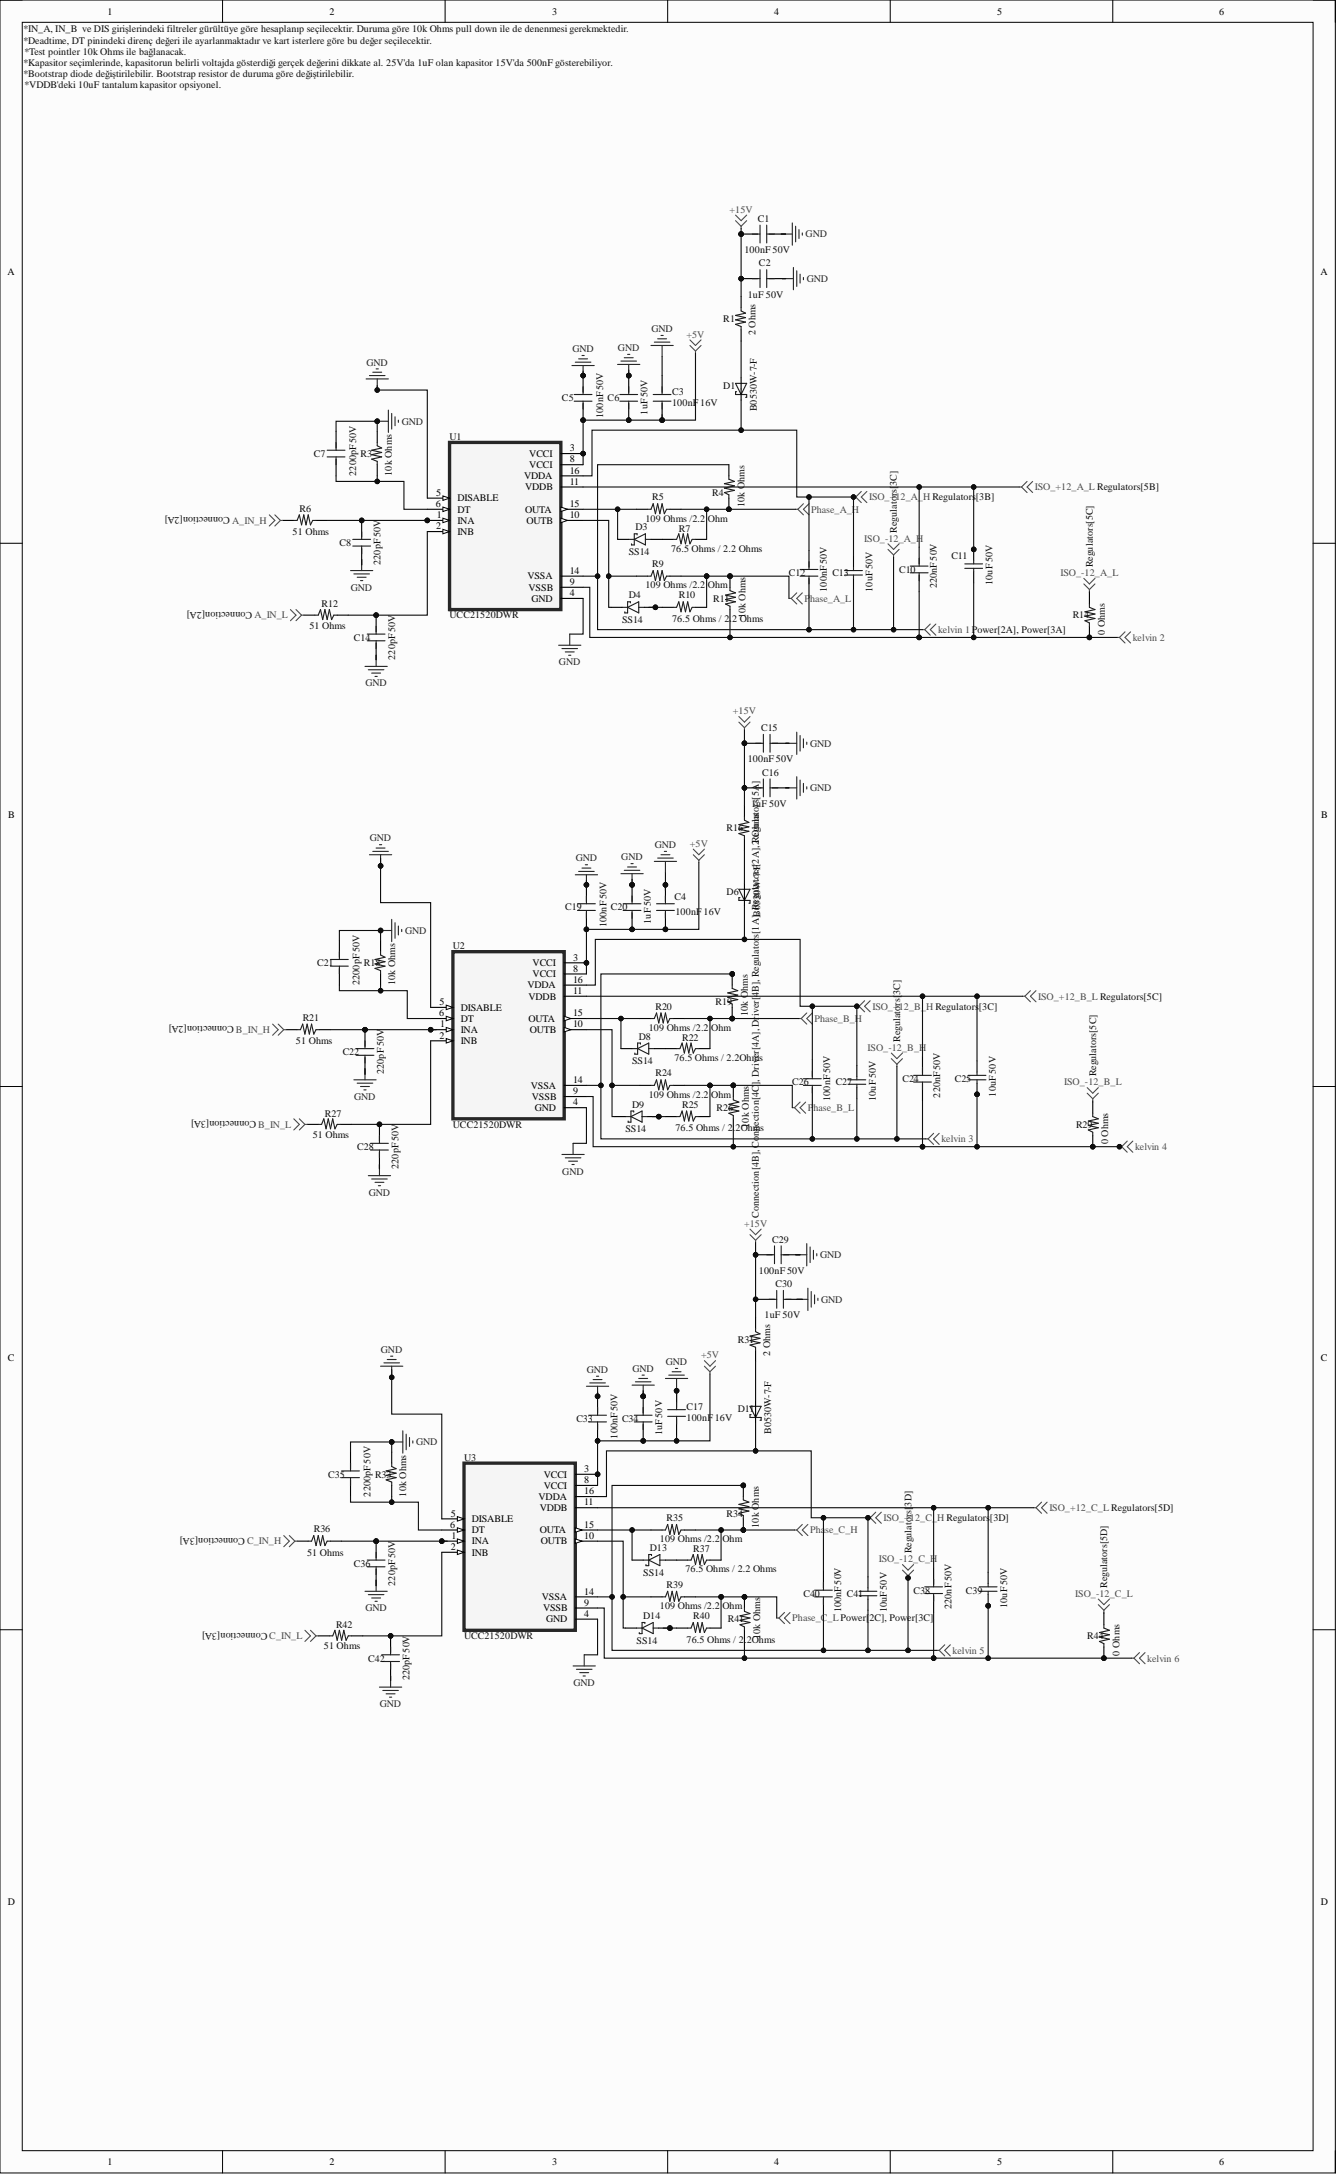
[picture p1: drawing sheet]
<svg xmlns="http://www.w3.org/2000/svg" width="305mm" height="495mm" viewBox="0 0 305 495" stroke-linecap="round" stroke-linejoin="round" font-family="sans-serif">
<defs><g id="words">
<g font-size="2.3">
<text x="24.5" y="3.3">1</text>
<text x="74.9" y="3.3">2</text>
<text x="125.6" y="3.3">3</text>
<text x="176.1" y="3.3">4</text>
<text x="226.8" y="3.3">5</text>
<text x="277.3" y="3.3">6</text>
<text x="1.7" y="62.5">A</text>
<text x="300.4" y="62.5">A</text>
<text x="120.4" y="104">VCCI</text>
<text x="120.4" y="106.5">VCCI</text>
<text x="129.6" y="102.7">3</text>
<text x="129.6" y="105.2">8</text>
<text x="129.6" y="107.8">16</text>
<text x="99.2" y="112.8">5</text>
<text x="119.2" y="109">VDDA</text>
<text x="119.5" y="111.6">VDDB</text>
<text x="129.6" y="110.3">11</text>
<text x="99.1" y="115.4">6</text>
<text x="99.4" y="117.9">1</text>
<text x="104" y="114.1">DISABLE</text>
<text x="104" y="116.6">DT</text>
<text x="104" y="119.2">INA</text>
<text x="119.5" y="116.6">OUTA</text>
<text x="119.7" y="119.2">OUTB</text>
<text x="129.6" y="115.4">15</text>
<text x="129.6" y="117.9">10</text>
<text x="99.2" y="120.4">2</text>
<text x="104" y="121.7">INB</text>
<text x="120" y="131.8">VSSA</text>
<text x="129.6" y="130.6">14</text>
<text x="120.2" y="134.4">VSSB</text>
<text x="120.9" y="136.9">GND</text>
<text x="129.6" y="133.1">9</text>
<text x="129.6" y="135.6">4</text>
<text x="1.9" y="186.2">B</text>
<text x="300.5" y="186.2">B</text>
<text x="121.2" y="219.8">VCCI</text>
<text x="130.4" y="218.5">3</text>
<text x="130.4" y="221.1">8</text>
<text x="120" y="224.9">VDDA</text>
<text x="120.2" y="227.4">VDDB</text>
<text x="121.2" y="222.4">VCCI</text>
<text x="130.4" y="223.6">16</text>
<text x="130.4" y="226.2">11</text>
<text x="99.9" y="231.2">6</text>
<text x="100" y="228.7">5</text>
<text x="100.1" y="233.8">1</text>
<text x="104.8" y="230">DISABLE</text>
<text x="104.8" y="232.5">DT</text>
<text x="120.2" y="232.5">OUTA</text>
<text x="130.4" y="231.2">15</text>
<text x="130.4" y="233.8">10</text>
<text x="100" y="236.3">2</text>
<text x="104.8" y="235">INA</text>
<text x="104.8" y="237.6">INB</text>
<text x="120.5" y="235">OUTB</text>
<text x="120.7" y="247.7">VSSA</text>
<text x="121" y="250.2">VSSB</text>
<text x="130.4" y="246.4">14</text>
<text x="130.4" y="249">9</text>
<text x="130.4" y="251.5">4</text>
<text x="121.7" y="252.8">GND</text>
<text x="1.8" y="309.7">C</text>
<text x="300.4" y="309.7">C</text>
<text x="132.9" y="334.9">3</text>
<text x="122.5" y="341.3">VDDA</text>
<text x="123.7" y="336.2">VCCI</text>
<text x="123.7" y="338.7">VCCI</text>
<text x="132.9" y="337.5">8</text>
<text x="132.9" y="340">16</text>
<text x="102.4" y="347.6">6</text>
<text x="102.5" y="345.1">5</text>
<text x="107.3" y="346.3">DISABLE</text>
<text x="122.8" y="343.8">VDDB</text>
<text x="132.9" y="342.5">11</text>
<text x="132.9" y="347.6">15</text>
<text x="102.5" y="352.7">2</text>
<text x="102.7" y="350.1">1</text>
<text x="107.3" y="348.9">DT</text>
<text x="107.3" y="351.4">INA</text>
<text x="107.3" y="353.9">INB</text>
<text x="122.8" y="348.9">OUTA</text>
<text x="123" y="351.4">OUTB</text>
<text x="132.9" y="350.1">10</text>
<text x="123.3" y="364.1">VSSA</text>
<text x="132.9" y="362.8">14</text>
<text x="132.9" y="365.3">9</text>
<text x="123.5" y="366.6">VSSB</text>
<text x="124.2" y="369.1">GND</text>
<text x="132.9" y="367.9">4</text>
<text x="1.8" y="433.4">D</text>
<text x="300.4" y="433.4">D</text>
<text x="24.5" y="492.6">1</text>
<text x="74.9" y="492.6">2</text>
<text x="125.6" y="492.6">3</text>
<text x="176.1" y="492.6">4</text>
<text x="226.8" y="492.6">5</text>
<text x="277.3" y="492.6">6</text>
</g>
<g font-size="2.3" fill="#0e0e0e">
<text x="5.3" y="7.4">*IN_A, IN_B ve DIS girişlerindeki filtreler gürültüye göre hesaplanıp seçilecektir. Duruma göre 10k Ohms pull down ile de denenmesi gerekmektedir.</text>
<text x="5.3" y="9.9">*Deadtime, DT pinindeki direnç değeri ile ayarlanmaktadır ve kart isterlere göre bu değer seçilecektir.</text>
<text x="5.3" y="15">*Kapasitor seçimlerinde, kapasitorun belirli voltajda gösterdiği gerçek değerini dikkate al. 25V'da 1uF olan kapasitor 15V'da 500nF gösterebiliyor.</text>
<text x="5.3" y="17.5">*Bootstrap diode değiştirilebilir. Bootstrap resistor de duruma göre değiştirilebilir.</text>
<text x="5.6" y="12.4">*Test pointler 10k Ohms ile bağlanacak.</text>
<text x="5.6" y="20">*VDDB'deki 10uF tantalum kapasitor opsiyonel.</text>
<text x="172.4" y="50.5">C1</text>
<text x="169.3" y="57.6">100nF 50V</text>
<text x="172.6" y="60.6">C2</text>
<text x="170.1" y="67.7">1uF 50V</text>
<text x="164.5" y="73.3">R1</text>
<text x="171.9" y="76.3" transform="rotate(-90 171.9 76.3)">2 Ohms</text>
<text x="152.9" y="89.8">C3</text>
<text x="164.5" y="88.5">D1</text>
<text x="127.8" y="91.3">C5</text>
<text x="137.2" y="95.1" transform="rotate(-90 137.2 95.1)">100nF50V</text>
<text x="138.2" y="91.3">C6</text>
<text x="147.3" y="94.3" transform="rotate(-90 147.3 94.3)">1uF50V</text>
<text x="152.9" y="92.3">100nF</text>
<text x="159.3" y="92.3">16V</text>
<text x="172.1" y="93.6" transform="rotate(-90 172.1 93.6)">B0530W-7-F</text>
<text x="102.3" y="100.2">U1</text>
<text x="71.4" y="104">C7</text>
<text x="82" y="104">R3</text>
<text x="81" y="108.3" transform="rotate(-90 81 108.3)">2200pF50V</text>
<text x="89.1" y="108.3" transform="rotate(-90 89.1 108.3)">10k Ohms</text>
<text x="148.3" y="113.8">R5</text>
<text x="162" y="112.8">R4</text>
<text x="204" y="110.5" transform="rotate(-90 204 110.5)">3C]</text>
<text x="222" y="113.8">[3B]</text>
<text x="52.3" y="117.6" transform="rotate(-180 52.3 117.6)">Connection[2A]</text>
<text x="68.1" y="116.4">R6</text>
<text x="146.8" y="118.7">109 Ohms /2.2</text>
<text x="161" y="118.7">Ohm</text>
<text x="169.3" y="115.4" transform="rotate(-90 169.3 115.4)">10k Ohms</text>
<text x="66.6" y="121.7">51 Ohms</text>
<text x="77.2" y="124.2">C8</text>
<text x="144.5" y="120.7">D3</text>
<text x="152.6" y="125.5">76.5 Ohms / 2.2 Ohms</text>
<text x="154.4" y="120.9">R7</text>
<text x="204" y="121.2" transform="rotate(-90 204 121.2)">Regulators[</text>
<text x="86.6" y="128.5" transform="rotate(-90 86.6 128.5)">220pF50V</text>
<text x="143" y="126.3">SS14</text>
<text x="148.3" y="129.1">R9</text>
<text x="179.5" y="131.1">C12</text>
<text x="189.3" y="131.1">C13</text>
<text x="204.5" y="130.3">C10</text>
<text x="216.4" y="127.3">C11</text>
<text x="248.6" y="129.1" transform="rotate(-90 248.6 129.1)">Regulators[5C]</text>
<text x="143" y="136.2">D4</text>
<text x="146.8" y="133.9">109 Ohms /2.2</text>
<text x="154.4" y="136.2">R10</text>
<text x="161" y="133.9">Ohm</text>
<text x="162.2" y="136.9">R11</text>
<text x="188.1" y="134.6" transform="rotate(-90 188.1 134.6)">100nF50V</text>
<text x="198.4" y="134.6" transform="rotate(-90 198.4 134.6)">10uF50V</text>
<text x="213.1" y="133.9" transform="rotate(-90 213.1 133.9)">220nF50V</text>
<text x="225.8" y="133.1" transform="rotate(-90 225.8 133.1)">10uF50V</text>
<text x="57.4" y="139.2" transform="rotate(-180 57.4 139.2)">Connection[2A]</text>
<text x="70.4" y="143">51 Ohms</text>
<text x="73.2" y="138.2">R12</text>
<text x="102.3" y="140.7">UCC21520DWR</text>
<text x="141.5" y="141.7">SS14</text>
<text x="152.9" y="141.5">76.5 Ohms / 2.2 Ohms</text>
<text x="169.6" y="140.7" transform="rotate(-90 169.6 140.7)">10k Ohms</text>
<text x="244" y="140.7">R14</text>
<text x="80.5" y="145.8">C14</text>
<text x="251.3" y="144.5" transform="rotate(-90 251.3 144.5)">0 Ohms</text>
<text x="89.9" y="150.1" transform="rotate(-90 89.9 150.1)">220pF50V</text>
<text x="173.1" y="166.3">C15</text>
<text x="170.1" y="173.4">100nF 50V</text>
<text x="173.4" y="176.5">C16</text>
<text x="170.9" y="183.6">1uF 50V</text>
<text x="165.3" y="189.1">R16</text>
<text x="172.6" y="190.3" transform="rotate(-90 172.6 190.3)">egulators[5A]</text>
<text x="165.3" y="203.6">D6</text>
<text x="128.6" y="207.1">C19</text>
<text x="139" y="207.1">C20</text>
<text x="153.4" y="204.9">C4</text>
<text x="153.6" y="208.2">100nF</text>
<text x="160" y="208.2">16V</text>
<text x="172.9" y="207.1" transform="rotate(-90 172.9 207.1)">053uW-7-F</text>
<text x="137.9" y="210.9" transform="rotate(-90 137.9 210.9)">100nF50V</text>
<text x="148.1" y="210.2" transform="rotate(-90 148.1 210.2)">1uF50V</text>
<text x="172.6" y="213.3" transform="rotate(-90 172.6 213.3)">s[1A]B,Reg0lators[2A],2ROhms</text>
<text x="72.1" y="219.8">C21</text>
<text x="82.8" y="219.8">R18</text>
<text x="103" y="216">U2</text>
<text x="81.8" y="224.1" transform="rotate(-90 81.8 224.1)">2200pF50V</text>
<text x="89.9" y="224.1" transform="rotate(-90 89.9 224.1)">10k Ohms</text>
<text x="204.8" y="226.4" transform="rotate(-90 204.8 226.4)">3C]</text>
<text x="53.2" y="233.5" transform="rotate(-180 53.2 233.5)">Connection[2A]</text>
<text x="68.8" y="232.2">R21</text>
<text x="149.1" y="229.7">R20</text>
<text x="162.8" y="228.7">R19</text>
<text x="170.1" y="231.2" transform="rotate(-90 170.1 231.2)">10k Ohms</text>
<text x="172.6" y="231.2" transform="rotate(-90 172.6 231.2)">iver[4B], Regulator</text>
<text x="222.6" y="229.7">[3C]</text>
<text x="67.3" y="237.6">51 Ohms</text>
<text x="145.3" y="236.5">D8</text>
<text x="147.6" y="234.5">109 Ohms /2.2</text>
<text x="155.2" y="236.8">R22</text>
<text x="161.8" y="234.5">Ohm</text>
<text x="204.8" y="237.1" transform="rotate(-90 204.8 237.1)">Regulators[</text>
<text x="78" y="240.1">C22</text>
<text x="87.3" y="244.4" transform="rotate(-90 87.3 244.4)">220pF50V</text>
<text x="143.8" y="242.1">SS14</text>
<text x="149.1" y="244.9">R24</text>
<text x="153.4" y="241.4">76.5 Ohms / 2.2Ohms</text>
<text x="249.3" y="244.9" transform="rotate(-90 249.3 244.9)">Regulators[5C]</text>
<text x="147.6" y="249.7">109 Ohms /2.2</text>
<text x="161.8" y="249.7">Ohm</text>
<text x="172.6" y="246.9" transform="rotate(-90 172.6 246.9)">], Driver[4A],Dr</text>
<text x="180.2" y="246.9">C26</text>
<text x="188.8" y="250.5" transform="rotate(-90 188.8 250.5)">100nF50V</text>
<text x="190.1" y="246.9">C27</text>
<text x="199.2" y="250.5" transform="rotate(-90 199.2 250.5)">10uF50V</text>
<text x="205.3" y="246.2">C24</text>
<text x="213.9" y="249.7" transform="rotate(-90 213.9 249.7)">220nF50V</text>
<text x="217.2" y="246.2">C25</text>
<text x="226.5" y="249.5" transform="rotate(-90 226.5 249.5)">10uF50V</text>
<text x="58.3" y="255.1" transform="rotate(-180 58.3 255.1)">Connection[3A]</text>
<text x="73.9" y="254">R27</text>
<text x="103" y="256.6">UCC21520DWR</text>
<text x="142.3" y="257.6">SS14</text>
<text x="143.8" y="252">D9</text>
<text x="153.6" y="257.3">76.5 Ohms / 2.2Ohms</text>
<text x="155.2" y="252">R25</text>
<text x="163" y="252.8">R26</text>
<text x="170.3" y="256.6" transform="rotate(-90 170.3 256.6)">10k Ohms</text>
<text x="244.8" y="256.6">R29</text>
<text x="71.1" y="258.9">51 Ohms</text>
<text x="81.3" y="261.6">C28</text>
<text x="172.6" y="258.4" transform="rotate(-90 172.6 258.4)">nnection[4C</text>
<text x="252.1" y="260.4" transform="rotate(-90 252.1 260.4)">0 Ohms</text>
<text x="90.6" y="266" transform="rotate(-90 90.6 266)">220pF50V</text>
<text x="172.6" y="277.1" transform="rotate(-90 172.6 277.1)">Connection[4B],Co</text>
<text x="175.7" y="282.7">C29</text>
<text x="172.6" y="289.8">100nF 50V</text>
<text x="176.4" y="292.8">C30</text>
<text x="173.9" y="299.9">1uF 50V</text>
<text x="167.8" y="305.5">R31</text>
<text x="175.2" y="308.6" transform="rotate(-90 175.2 308.6)">2 Ohms</text>
<text x="131.1" y="323.5">C33</text>
<text x="141.5" y="323.5">C34</text>
<text x="156.2" y="320.7">C17</text>
<text x="156.2" y="323.3">100nF</text>
<text x="162.6" y="323.3">16V</text>
<text x="167.8" y="321.2">D11</text>
<text x="140.5" y="327.3" transform="rotate(-90 140.5 327.3)">100nF50V</text>
<text x="150.6" y="326.6" transform="rotate(-90 150.6 326.6)">1uF50V</text>
<text x="175.4" y="326.3" transform="rotate(-90 175.4 326.3)">B0530W-7-F</text>
<text x="105.5" y="332.4">U3</text>
<text x="74.7" y="336.2">C35</text>
<text x="84.3" y="340.5" transform="rotate(-90 84.3 340.5)">2200pF50V</text>
<text x="85.3" y="336.2">R33</text>
<text x="92.4" y="340.5" transform="rotate(-90 92.4 340.5)">10k Ohms</text>
<text x="151.6" y="346.1">R35</text>
<text x="165.3" y="345.1">R34</text>
<text x="172.6" y="347.6" transform="rotate(-90 172.6 347.6)">10k Ohms</text>
<text x="207.3" y="342.8" transform="rotate(-90 207.3 342.8)">3D]</text>
<text x="225.2" y="346.1">[3D]</text>
<text x="55.7" y="349.9" transform="rotate(-180 55.7 349.9)">Connection[3A]</text>
<text x="69.9" y="353.9">51 Ohms</text>
<text x="71.4" y="348.6">R36</text>
<text x="147.8" y="352.9">D13</text>
<text x="150.1" y="350.9">109 Ohms /2.2</text>
<text x="157.7" y="353.2">R37</text>
<text x="164.3" y="350.9">Ohm</text>
<text x="207.3" y="353.4" transform="rotate(-90 207.3 353.4)">Regulators[</text>
<text x="80.5" y="356.5">C36</text>
<text x="146.3" y="358.5">SS14</text>
<text x="155.9" y="357.7">76.5 Ohms / 2.2 Ohms</text>
<text x="89.9" y="360.8" transform="rotate(-90 89.9 360.8)">220pF50V</text>
<text x="151.6" y="361.3">R39</text>
<text x="182.7" y="363.3">C40</text>
<text x="192.6" y="363.3">C41</text>
<text x="207.8" y="362.6">C38</text>
<text x="219.7" y="362.6">C39</text>
<text x="229.1" y="365.8" transform="rotate(-90 229.1 365.8)">10uF50V</text>
<text x="251.9" y="361.3" transform="rotate(-90 251.9 361.3)">Regulators[5D]</text>
<text x="60.8" y="371.4" transform="rotate(-180 60.8 371.4)">Connection[3A]</text>
<text x="76.4" y="370.4">R42</text>
<text x="146.3" y="368.4">D14</text>
<text x="150.1" y="366.1">109 Ohms /2.2</text>
<text x="157.7" y="368.4">R40</text>
<text x="164.3" y="366.1">Ohm</text>
<text x="165.5" y="369.1">R41</text>
<text x="191.4" y="366.9" transform="rotate(-90 191.4 366.9)">100nF50V</text>
<text x="201.7" y="366.9" transform="rotate(-90 201.7 366.9)">10uF50V</text>
<text x="216.4" y="366.1" transform="rotate(-90 216.4 366.1)">220nF50V</text>
<text x="73.7" y="375.2">51 Ohms</text>
<text x="105.5" y="372.9">UCC21520DWR</text>
<text x="144.8" y="374">SS14</text>
<text x="156.2" y="373.7">76.5 Ohms / 2.2Ohms</text>
<text x="172.9" y="372.9" transform="rotate(-90 172.9 372.9)">10k Ohms</text>
<text x="247.3" y="372.9">R44</text>
<text x="254.6" y="376.7" transform="rotate(-90 254.6 376.7)">0 Ohms</text>
<text x="83.8" y="378">C42</text>
<text x="93.1" y="382.3" transform="rotate(-90 93.1 382.3)">220pF50V</text>
</g>
<g font-size="2.3" fill="#4c4c4c">
<text x="166" y="48.4">+15V</text>
<text x="156.2" y="76.8">+5V</text>
<text x="197.7" y="113.8">ISO_+12_A_H Regulators</text>
<text x="235.4" y="111.6">ISO_+12_A_L Regulators[5B]</text>
<text x="52.8" y="119.2">A_IN_H</text>
<text x="184.5" y="116.6">Phase_A_H</text>
<text x="196.6" y="123.2">ISO_-12_A_H</text>
<text x="241.2" y="131.1">ISO_-12_A_L</text>
<text x="183" y="136.9">Phase_A_L</text>
<text x="57.9" y="140.7">A_IN_L</text>
<text x="213.4" y="144">kelvin 1Power[2A], Power[3A]</text>
<text x="257.7" y="145.8">kelvin 2</text>
<text x="166.7" y="162.5">+15V</text>
<text x="156.9" y="192.7">+5V</text>
<text x="236.2" y="227.4">ISO_+12_B_L Regulators[5C]</text>
<text x="185.3" y="232.5">Phase_B_H</text>
<text x="198.4" y="229.7">ISO_+12_B_H Regulators</text>
<text x="53.7" y="235">B_IN_H</text>
<text x="197.3" y="239.1">ISO_-12_B_H</text>
<text x="242.1" y="246.9">ISO_-12_B_L</text>
<text x="58.7" y="256.6">B_IN_L</text>
<text x="183.8" y="252.8">Phase_B_L</text>
<text x="214.1" y="259.9">kelvin 3</text>
<text x="258.2" y="261.6">kelvin 4</text>
<text x="169.3" y="279.1">+15V</text>
<text x="159.5" y="309.1">+5V</text>
<text x="201" y="346.1">ISO_+12_C_H Regulators</text>
<text x="238.7" y="343.8">ISO_+12_C_L Regulators[5D]</text>
<text x="56.2" y="351.4">C_IN_H</text>
<text x="184.3" y="348.9">Phase_C_H</text>
<text x="199.9" y="355.5">ISO_-12_C_H</text>
<text x="244.6" y="363.3">ISO_-12_C_L</text>
<text x="180.2" y="368.9">Phase_C_L Power[2C], Power[3C]</text>
<text x="61.3" y="372.9">C_IN_L</text>
<text x="216.7" y="376.2">kelvin 5</text>
<text x="261" y="378">kelvin 6</text>
</g>
<g font-size="2.3" fill="#262626">
<text x="183.3" y="54">GND</text>
<text x="183.5" y="64.2">GND</text>
<text x="148.2" y="75.6">GND</text>
<text x="83.4" y="83.2">GND</text>
<text x="130.2" y="80.1">GND</text>
<text x="140.6" y="79.9">GND</text>
<text x="91.4" y="96.6">GND</text>
<text x="79.8" y="134.4">GND</text>
<text x="127.1" y="151.4">GND</text>
<text x="83.1" y="156.2">GND</text>
<text x="184.3" y="169.9">GND</text>
<text x="184.3" y="180">GND</text>
<text x="84.1" y="191.4">GND</text>
<text x="130.9" y="196">GND</text>
<text x="141.3" y="195.7">GND</text>
<text x="148.9" y="192.9">GND</text>
<text x="92.1" y="212.5">GND</text>
<text x="80.6" y="250.2">GND</text>
<text x="127.9" y="267.2">GND</text>
<text x="83.9" y="272">GND</text>
<text x="186.5" y="286.2">GND</text>
<text x="186.8" y="296.4">GND</text>
<text x="86.6" y="307.8">GND</text>
<text x="151.4" y="310.6">GND</text>
<text x="133.5" y="312.4">GND</text>
<text x="143.9" y="312.1">GND</text>
<text x="94.7" y="328.8">GND</text>
<text x="83.1" y="366.6">GND</text>
<text x="130.4" y="383.6">GND</text>
<text x="86.4" y="388.4">GND</text>
</g>
</g></defs>
<path d="M0 0h303.7v494.4h-303.7z" fill-rule="evenodd" fill="#fcfcfc"/>
<path d="M0 0h303.7v494.4h-303.7z" fill="none" stroke="#000" stroke-width=".23"/>
<path d="M5.1 5.1h293.6v484.2h-293.6z" fill-rule="evenodd" fill="#fcfcfc"/>
<g fill="none" stroke="#000" stroke-width=".23">
<path d="M0 0h5.1M5.1 5.1h293.6v484.2h-293.6zM50.6 0v5.1M101.2 0v5.1M151.9 0v5.1M202.5 0v5.1M253.1 0v5.1M298.7 0h5v5.1M0 123.6h5.1M298.7 123.6h5M0 247.2h5.1M298.7 247.2h5"/>
<path d="M0 370.8h5.1M298.7 370.8h5M50.6 489.3v5.1M101.2 489.3v5.1M151.9 489.3v5.1M202.5 489.3v5.1M253.1 489.3v5.1M303.7 489.3v5.1"/>
</g>
<circle cx="97.2" cy="118.4" r=".51" fill="#0e0e0e"/>
<circle cx="97.2" cy="118.4" r=".51" fill="none" stroke="#0e0e0e" stroke-width=".23"/>
<circle cx="132.6" cy="103.2" r=".51" fill="#0e0e0e"/>
<circle cx="132.6" cy="103.2" r=".51" fill="none" stroke="#0e0e0e" stroke-width=".23"/>
<path d="M102.3 100.7h25.3v38h-25.3z" fill-rule="evenodd" fill="#f5f5f5"/>
<path d="M102.3 100.7h25.3v38h-25.3z" fill="none" stroke="#262626" stroke-width=".76"/>
<path d="M97.2 113.3h5.1" fill="none" stroke="#000" stroke-width=".25"/>
<path d="M100.7 112.8l1.6 .5-1.6 .5z" fill="#fbfbfb"/>
<path d="M100.7 112.8l1.6 .5-1.6 .5z" fill="none" stroke="#000" stroke-width=".23"/>
<path d="M97.2 115.9h5.1" fill="none" stroke="#000" stroke-width=".25"/>
<path d="M100.7 115.4l1.6 .5-1.6 .5z" fill="#fbfbfb"/>
<path d="M100.7 115.4l1.6 .5-1.6 .5z" fill="none" stroke="#000" stroke-width=".23"/>
<path d="M97.2 118.4h5.1" fill="none" stroke="#000" stroke-width=".25"/>
<path d="M100.7 117.9l1.6 .5-1.6 .5z" fill="#fbfbfb"/>
<path d="M100.7 117.9l1.6 .5-1.6 .5z" fill="none" stroke="#000" stroke-width=".23"/>
<circle cx="97.2" cy="118.4" r=".51" fill="#0e0e0e"/>
<circle cx="97.2" cy="118.4" r=".51" fill="none" stroke="#0e0e0e" stroke-width=".23"/>
<path d="M97.2 120.9h5.1" fill="none" stroke="#000" stroke-width=".25"/>
<path d="M100.7 120.4l1.6 .5-1.6 .5z" fill="#fbfbfb"/>
<path d="M100.7 120.4l1.6 .5-1.6 .5z" fill="none" stroke="#000" stroke-width=".23"/>
<path d="M127.6 103.2h5" fill="none" stroke="#000" stroke-width=".25"/>
<circle cx="132.6" cy="103.2" r=".51" fill="#0e0e0e"/>
<circle cx="132.6" cy="103.2" r=".51" fill="none" stroke="#0e0e0e" stroke-width=".23"/>
<path d="M127.6 105.7h5M127.6 108.3h5M127.6 110.8h5M127.6 115.9h5" fill="none" stroke="#000" stroke-width=".25"/>
<path d="M127.6 115.4l1.5 .5-1.5 .5z" fill="#fbfbfb"/>
<path d="M127.6 115.4l1.5 .5-1.5 .5z" fill="none" stroke="#000" stroke-width=".23"/>
<path d="M127.6 118.4h5" fill="none" stroke="#000" stroke-width=".25"/>
<path d="M127.6 117.9l1.5 .5-1.5 .5z" fill="#fbfbfb"/>
<path d="M127.6 117.9l1.5 .5-1.5 .5z" fill="none" stroke="#000" stroke-width=".23"/>
<path d="M69.1 140h2.5M76.7 140h2.5M127.6 131.1h5M127.6 133.6h5M127.6 136.2h5" fill="none" stroke="#000" stroke-width=".25"/>
<path d="M71.6 140h.8l.5-1.3 .5 2.3 .5-2.3 .5 2.3 .5-2.3 .5 2.3 .5-1h.8" fill="none" stroke="#1c1c1c" stroke-width=".25"/>
<circle cx="85.6" cy="140" r=".51" fill="#0e0e0e"/>
<circle cx="85.6" cy="140" r=".51" fill="none" stroke="#0e0e0e" stroke-width=".23"/>
<path d="M85.6 140v3.8M85.6 146.3v3.8" fill="none" stroke="#000" stroke-width=".25"/>
<circle cx="85.6" cy="140" r=".51" fill="#0e0e0e"/>
<circle cx="85.6" cy="140" r=".51" fill="none" stroke="#0e0e0e" stroke-width=".23"/>
<path d="M66.8 118.4h.8l.5-1.3 .5 2.3 .5-2.3 .5 2.3 .5-2.3 .5 2.3 .5-1h.8M83.5 145.8h4.1M83.5 144.3h4.1M85.6 142.5v1.8M85.6 145.8v1.8" fill="none" stroke="#1c1c1c" stroke-width=".25"/>
<path d="M83 151.6h5.1M83.8 152.4h3.5M84.5 153.1h2.1M85.3 153.9h.5M85.6 149.1v2.5" fill="none" stroke="#262626" stroke-width=".25"/>
<path d="M64.3 118.4h2.5M71.9 118.4h2.5" fill="none" stroke="#000" stroke-width=".25"/>
<circle cx="82.3" cy="118.4" r=".51" fill="#0e0e0e"/>
<circle cx="82.3" cy="118.4" r=".51" fill="none" stroke="#0e0e0e" stroke-width=".23"/>
<path d="M82.3 118.4v3.8M82.3 124.7v3.8" fill="none" stroke="#000" stroke-width=".25"/>
<circle cx="82.3" cy="118.4" r=".51" fill="#0e0e0e"/>
<circle cx="82.3" cy="118.4" r=".51" fill="none" stroke="#0e0e0e" stroke-width=".23"/>
<path d="M80.2 124.2h4.1M80.2 122.7h4.1M82.3 120.9v1.8M82.3 124.2v1.8" fill="none" stroke="#1c1c1c" stroke-width=".25"/>
<path d="M83.3 86.2h5M84 85.4h3.6M84.8 84.7h2M85.6 83.9h.5M85.8 86.2v2.5M79.7 129.8h5.1M80.5 130.6h3.5M81.3 131.3h2M82 132.1h.5M82.3 127.3v2.5" fill="none" stroke="#262626" stroke-width=".25"/>
<path d="M61.3 117.1l1.2 1.3-1.2 1.3M62.5 117.1l1.3 1.3M63.8 118.4l-1.3 1.3M63.8 118.4h.5M66.1 138.7l1.2 1.3-1.2 1.2M67.3 138.7l1.3 1.3M68.6 140l-1.3 1.2M68.6 140h.5" fill="none" stroke="#4c4c4c" stroke-width=".25"/>
<circle cx="85.8" cy="88.7" r=".51" fill="#0e0e0e"/>
<circle cx="85.8" cy="88.7" r=".51" fill="none" stroke="#0e0e0e" stroke-width=".23"/>
<path d="M76.4 98.1v3.8M85.8 98.1v2.6M76.4 104.5v3.8M85.8 105.7v2.6" fill="none" stroke="#000" stroke-width=".25"/>
<path d="M74.4 104h4.1M74.4 102.4h4.1M76.4 100.7v1.7M76.4 104v1.7M85.8 100.7v.7l1 .5-2.3 .5 2.3 .5-2.3 .5 2.3 .6-2.3 .5 1.3 .5v.7" fill="none" stroke="#1c1c1c" stroke-width=".25"/>
<path d="M85.8 95.8h2.5M88.3 93.3v5.1M89.1 94.1v3.5M89.9 94.8v2.1M90.6 95.6v.5" fill="none" stroke="#262626" stroke-width=".25"/>
<circle cx="85.8" cy="95.8" r=".51" fill="#0e0e0e"/>
<circle cx="85.8" cy="95.8" r=".51" fill="none" stroke="#0e0e0e" stroke-width=".23"/>
<path d="M130.1 83.2h5.1M130.9 82.4h3.5M131.6 81.6h2M132.4 80.9h.5M132.6 83.2v2.5M140.5 82.9h5M141.2 82.2h3.6M142 81.4h2M142.8 80.6h.5M143 82.9v2.5" fill="none" stroke="#262626" stroke-width=".25"/>
<circle cx="143" cy="85.4" r=".51" fill="#0e0e0e"/>
<circle cx="143" cy="85.4" r=".51" fill="none" stroke="#0e0e0e" stroke-width=".23"/>
<path d="M167.3 48.9l1.3 1.3 1.2-1.3M167.3 50.2l1.3 1.3M168.6 51.5v.5M169.8 50.2l-1.2 1.3M156.9 77.3l1.3 1.3 1.3-1.3M156.9 78.6l1.3 1.3M158.2 79.9v.5M159.5 78.6l-1.3 1.3" fill="none" stroke="#4c4c4c" stroke-width=".25"/>
<path d="M177.7 53.2h2.5M180.2 50.7v5.1M181 51.5v3.5M181.7 52.2v2.1M182.5 53v.5M177.9 63.4h2.6M180.5 60.9v5M181.2 61.6v3.6M182 62.4v2M182.7 63.1v.5" fill="none" stroke="#262626" stroke-width=".25"/>
<circle cx="168.6" cy="53.2" r=".51" fill="#0e0e0e"/>
<circle cx="168.6" cy="53.2" r=".51" fill="none" stroke="#0e0e0e" stroke-width=".23"/>
<path d="M168.6 53.2h3.8M174.9 53.2h3.8" fill="none" stroke="#000" stroke-width=".25"/>
<circle cx="168.6" cy="53.2" r=".51" fill="#0e0e0e"/>
<circle cx="168.6" cy="53.2" r=".51" fill="none" stroke="#0e0e0e" stroke-width=".23"/>
<path d="M171.1 53.2h1.8M172.9 51.2v4.1M174.4 51.2v4.1M174.4 53.2h1.8" fill="none" stroke="#1c1c1c" stroke-width=".25"/>
<circle cx="168.6" cy="63.4" r=".51" fill="#0e0e0e"/>
<circle cx="168.6" cy="63.4" r=".51" fill="none" stroke="#0e0e0e" stroke-width=".23"/>
<path d="M168.6 63.4h3.8M174.9 63.4h3.8" fill="none" stroke="#000" stroke-width=".25"/>
<circle cx="168.6" cy="63.4" r=".51" fill="#0e0e0e"/>
<circle cx="168.6" cy="63.4" r=".51" fill="none" stroke="#0e0e0e" stroke-width=".23"/>
<path d="M171.1 63.4h1.8M172.9 61.4v4M174.4 61.4v4M174.4 63.4h1.8M147.3 131.1h.8l.5-1.3 .5 2.3 .5-2.3 .5 2.3 .5-2.3 .5 2.3 .5-1h.8M153.1 138.2h.8l.5-1.3 .5 2.3 .5-2.3 .5 2.3 .5-2.3 .5 2.3 .5-1h.8M192.1 129.8h4.1M192.1 130.8h4.1M194.1 129.1v.7M194.1 130.8v.8" fill="none" stroke="#1c1c1c" stroke-width=".25"/>
<path d="M144.8 131.1h2.5M150.6 138.2h2.5M152.4 131.1h2.5M158.2 138.2h2.5M194.1 126.5v2.6M194.1 131.6v2.5" fill="none" stroke="#000" stroke-width=".25"/>
<path d="M194.1 113.1h.5M194.6 113.1l1.3 1.2M195.9 111.8l-1.3 1.3M197.2 111.8l-1.3 1.3 1.3 1.2" fill="none" stroke="#4c4c4c" stroke-width=".25"/>
<circle cx="194.1" cy="113.1" r=".51" fill="#0e0e0e"/>
<circle cx="194.1" cy="113.1" r=".51" fill="none" stroke="#0e0e0e" stroke-width=".23"/>
<path d="M231.9 110.8h.5M232.4 110.8l1.2 1.3M233.6 109.5l-1.2 1.3M234.9 109.5l-1.3 1.3 1.3 1.3" fill="none" stroke="#4c4c4c" stroke-width=".25"/>
<path d="M168.6 67.4v2.6M168.6 75.1v2.5M144.8 115.9h2.5M152.4 115.9h2.5M150.6 122.7h2.5M158.2 122.7h2.5" fill="none" stroke="#000" stroke-width=".25"/>
<path d="M168.6 70v.7l1 .6-2.3 .5 2.3 .5-2.3 .5 2.3 .5-2.3 .5 1.3 .5v.8M147.3 115.9h.8l.5-1.3 .5 2.3 .5-2.3 .5 2.3 .5-2.3 .5 2.3 .5-1h.8M153.1 122.7h.8l.5-1.3 .5 2.3 .5-2.3 .5 2.3 .5-2.3 .5 2.3 .5-1h.8" fill="none" stroke="#1c1c1c" stroke-width=".25"/>
<circle cx="166" cy="131.1" r=".51" fill="#0e0e0e"/>
<circle cx="166" cy="131.1" r=".51" fill="none" stroke="#0e0e0e" stroke-width=".23"/>
<path d="M166 131.1v2.5" fill="none" stroke="#000" stroke-width=".25"/>
<circle cx="166" cy="131.1" r=".51" fill="#0e0e0e"/>
<circle cx="166" cy="131.1" r=".51" fill="none" stroke="#0e0e0e" stroke-width=".23"/>
<path d="M166 138.7v2.5" fill="none" stroke="#000" stroke-width=".25"/>
<path d="M166 133.6v.8l1.3 .5-2.3 .5 2.3 .5-2.3 .5 2.3 .5-2.3 .5 1 .5v.8" fill="none" stroke="#1c1c1c" stroke-width=".25"/>
<circle cx="165.8" cy="115.9" r=".51" fill="#0e0e0e"/>
<circle cx="165.8" cy="115.9" r=".51" fill="none" stroke="#0e0e0e" stroke-width=".23"/>
<path d="M165.8 105.7v2.6M165.8 113.3v2.6" fill="none" stroke="#000" stroke-width=".25"/>
<circle cx="165.8" cy="115.9" r=".51" fill="#0e0e0e"/>
<circle cx="165.8" cy="115.9" r=".51" fill="none" stroke="#0e0e0e" stroke-width=".23"/>
<path d="M165.8 108.3v.7l1.3 .5-2.3 .5 2.3 .5-2.3 .6 2.3 .5-2.3 .5 1 .5v.7" fill="none" stroke="#1c1c1c" stroke-width=".25"/>
<circle cx="132.6" cy="85.4" r=".51" fill="#0e0e0e"/>
<circle cx="132.6" cy="85.4" r=".51" fill="none" stroke="#0e0e0e" stroke-width=".23"/>
<circle cx="132.6" cy="95.6" r=".51" fill="#0e0e0e"/>
<circle cx="132.6" cy="95.6" r=".51" fill="none" stroke="#0e0e0e" stroke-width=".23"/>
<path d="M132.6 85.4v3.9" fill="none" stroke="#000" stroke-width=".25"/>
<circle cx="132.6" cy="85.4" r=".51" fill="#0e0e0e"/>
<circle cx="132.6" cy="85.4" r=".51" fill="none" stroke="#0e0e0e" stroke-width=".23"/>
<path d="M132.6 91.8v3.8" fill="none" stroke="#000" stroke-width=".25"/>
<circle cx="132.6" cy="95.6" r=".51" fill="#0e0e0e"/>
<circle cx="132.6" cy="95.6" r=".51" fill="none" stroke="#0e0e0e" stroke-width=".23"/>
<path d="M130.6 89.8h4.1M130.6 91.3h4.1M132.6 88v1.8M132.6 91.3v1.8" fill="none" stroke="#1c1c1c" stroke-width=".25"/>
<circle cx="143" cy="85.4" r=".51" fill="#0e0e0e"/>
<circle cx="143" cy="85.4" r=".51" fill="none" stroke="#0e0e0e" stroke-width=".23"/>
<circle cx="143" cy="95.6" r=".51" fill="#0e0e0e"/>
<circle cx="143" cy="95.6" r=".51" fill="none" stroke="#0e0e0e" stroke-width=".23"/>
<path d="M143 85.4v3.9" fill="none" stroke="#000" stroke-width=".25"/>
<circle cx="143" cy="85.4" r=".51" fill="#0e0e0e"/>
<circle cx="143" cy="85.4" r=".51" fill="none" stroke="#0e0e0e" stroke-width=".23"/>
<path d="M143 91.8v3.8" fill="none" stroke="#000" stroke-width=".25"/>
<circle cx="143" cy="95.6" r=".51" fill="#0e0e0e"/>
<circle cx="143" cy="95.6" r=".51" fill="none" stroke="#0e0e0e" stroke-width=".23"/>
<path d="M141 89.8h4M141 91.3h4M143 88v1.8M143 91.3v1.8M182 129.6h4M182 131.1h4M184 127.8v1.8M184 131.1v1.8M207 128.8h4.1M207 130.3h4.1M209.1 127v1.8M209.1 130.3v1.8" fill="none" stroke="#1c1c1c" stroke-width=".25"/>
<path d="M184 125.3v3.8M184 131.6v3.8M209.1 124.5v3.8M209.1 130.8v3.8" fill="none" stroke="#000" stroke-width=".25"/>
<g fill="none" stroke="#4c4c4c" stroke-width=".25">
<path d="M181 115.9h.5M181.5 115.9l1.2 1.2M182.7 114.6l-1.2 1.3M184 114.6l-1.3 1.3 1.3 1.2M179.5 136.2h.5M180 136.2l1.2 1.2M181.2 134.9l-1.2 1.3M182.5 134.9l-1.3 1.3 1.3 1.2M246.5 131.6l1.3 1.3 1.3-1.3M246.5 132.9l1.3 1.2M247.8 134.1v.5M249.1 132.9l-1.3 1.2"/>
<path d="M254.1 145h.5M254.6 145l1.3 1.3M255.9 143.8l-1.3 1.2M257.2 143.8l-1.3 1.2 1.3 1.3"/>
</g>
<path d="M148.1 78.6h5M148.8 77.8h3.6M149.6 77.1h2M150.4 76.3h.5M150.6 78.6v2.5" fill="none" stroke="#262626" stroke-width=".25"/>
<circle cx="247.8" cy="145" r=".51" fill="#0e0e0e"/>
<circle cx="247.8" cy="145" r=".51" fill="none" stroke="#0e0e0e" stroke-width=".23"/>
<path d="M247.8 134.9v2.5M247.8 142.5v2.5" fill="none" stroke="#000" stroke-width=".25"/>
<circle cx="247.8" cy="145" r=".51" fill="#0e0e0e"/>
<circle cx="247.8" cy="145" r=".51" fill="none" stroke="#0e0e0e" stroke-width=".23"/>
<path d="M143 122.7h1.3M144.3 122.7l2.5-1.3v2.6zM144.9 121.7v-.3h-.6v2.6h-.7v-.3M146.8 122.7h1.3M247.8 137.4v.8l1.3 .5-2.3 .5 2.3 .5-2.3 .5 2.3 .5-2.3 .5 1 .5v.8" fill="none" stroke="#1c1c1c" stroke-width=".25"/>
<path d="M202 123.7l1.3 1.3 1.2-1.3M202 125l1.3 1.3M203.3 126.3v.5M204.5 125l-1.2 1.3M209.8 143.3h.5M210.3 143.3l1.3 1.2M211.6 142l-1.3 1.3M212.9 142l-1.3 1.3 1.3 1.2" fill="none" stroke="#4c4c4c" stroke-width=".25"/>
<path d="M140.5 122.7h2.5M148.1 122.7h2.5" fill="none" stroke="#000" stroke-width=".25"/>
<circle cx="149.1" cy="138.2" r=".51" fill="#0e0e0e"/>
<circle cx="149.1" cy="138.2" r=".51" fill="none" stroke="#0e0e0e" stroke-width=".23"/>
<path d="M141.5 138.2h1.3M142.8 138.2l2.5-1.3v2.5zM143.4 137.2v-.3h-.6v2.5h-.7v-.2M145.3 138.2h1.3" fill="none" stroke="#1c1c1c" stroke-width=".25"/>
<path d="M146.6 138.2h2.5" fill="none" stroke="#000" stroke-width=".25"/>
<circle cx="149.1" cy="138.2" r=".51" fill="#0e0e0e"/>
<circle cx="149.1" cy="138.2" r=".51" fill="none" stroke="#0e0e0e" stroke-width=".23"/>
<path d="M139 138.2h2.5" fill="none" stroke="#000" stroke-width=".25"/>
<path d="M127.1 146.8h5M127.8 147.6h3.6M128.6 148.3h2M129.3 149.1h.5M129.6 144.3v2.5" fill="none" stroke="#262626" stroke-width=".25"/>
<circle cx="98" cy="234.3" r=".51" fill="#0e0e0e"/>
<circle cx="98" cy="234.3" r=".51" fill="none" stroke="#0e0e0e" stroke-width=".23"/>
<circle cx="133.4" cy="219.1" r=".51" fill="#0e0e0e"/>
<circle cx="133.4" cy="219.1" r=".51" fill="none" stroke="#0e0e0e" stroke-width=".23"/>
<path d="M103 216.5h25.3v38h-25.3z" fill-rule="evenodd" fill="#f5f5f5"/>
<path d="M103 216.5h25.3v38h-25.3z" fill="none" stroke="#262626" stroke-width=".76"/>
<path d="M98 229.2h5" fill="none" stroke="#000" stroke-width=".25"/>
<path d="M101.5 228.7l1.5 .5-1.5 .5z" fill="#fbfbfb"/>
<path d="M101.5 228.7l1.5 .5-1.5 .5z" fill="none" stroke="#000" stroke-width=".23"/>
<path d="M98 231.7h5" fill="none" stroke="#000" stroke-width=".25"/>
<path d="M101.5 231.2l1.5 .5-1.5 .5z" fill="#fbfbfb"/>
<path d="M101.5 231.2l1.5 .5-1.5 .5z" fill="none" stroke="#000" stroke-width=".23"/>
<path d="M98 234.3h5" fill="none" stroke="#000" stroke-width=".25"/>
<path d="M101.5 233.8l1.5 .5-1.5 .5z" fill="#fbfbfb"/>
<path d="M101.5 233.8l1.5 .5-1.5 .5z" fill="none" stroke="#000" stroke-width=".23"/>
<circle cx="98" cy="234.3" r=".51" fill="#0e0e0e"/>
<circle cx="98" cy="234.3" r=".51" fill="none" stroke="#0e0e0e" stroke-width=".23"/>
<path d="M98 236.8h5" fill="none" stroke="#000" stroke-width=".25"/>
<path d="M101.5 236.3l1.5 .5-1.5 .5z" fill="#fbfbfb"/>
<path d="M101.5 236.3l1.5 .5-1.5 .5z" fill="none" stroke="#000" stroke-width=".23"/>
<path d="M128.3 219.1h5.1" fill="none" stroke="#000" stroke-width=".25"/>
<circle cx="133.4" cy="219.1" r=".51" fill="#0e0e0e"/>
<circle cx="133.4" cy="219.1" r=".51" fill="none" stroke="#0e0e0e" stroke-width=".23"/>
<path d="M128.3 221.6h5.1M128.3 224.1h5.1M128.3 226.7h5.1M128.3 231.7h5.1" fill="none" stroke="#000" stroke-width=".25"/>
<path d="M128.3 231.2l1.5 .5-1.5 .5z" fill="#fbfbfb"/>
<path d="M128.3 231.2l1.5 .5-1.5 .5z" fill="none" stroke="#000" stroke-width=".23"/>
<path d="M128.3 234.3h5.1" fill="none" stroke="#000" stroke-width=".25"/>
<path d="M128.3 233.8l1.5 .5-1.5 .5z" fill="#fbfbfb"/>
<path d="M128.3 233.8l1.5 .5-1.5 .5z" fill="none" stroke="#000" stroke-width=".23"/>
<path d="M69.9 255.8h2.5M77.5 255.8h2.5M128.3 246.9h5.1M128.3 249.5h5.1M128.3 252h5.1" fill="none" stroke="#000" stroke-width=".25"/>
<path d="M72.4 255.8h.8l.5-1.3 .5 2.3 .5-2.3 .5 2.3 .5-2.3 .5 2.3 .5-1h.8" fill="none" stroke="#1c1c1c" stroke-width=".25"/>
<circle cx="86.3" cy="255.8" r=".51" fill="#0e0e0e"/>
<circle cx="86.3" cy="255.8" r=".51" fill="none" stroke="#0e0e0e" stroke-width=".23"/>
<path d="M86.3 255.8v3.8M86.3 262.2v3.8" fill="none" stroke="#000" stroke-width=".25"/>
<circle cx="86.3" cy="255.8" r=".51" fill="#0e0e0e"/>
<circle cx="86.3" cy="255.8" r=".51" fill="none" stroke="#0e0e0e" stroke-width=".23"/>
<path d="M67.6 234.3h.7l.5-1.3 .6 2.3 .5-2.3 .5 2.3 .5-2.3 .5 2.3 .5-1h.7M86.3 258.4v1.7M84.3 261.6h4M84.3 260.1h4M86.3 261.6v1.8" fill="none" stroke="#1c1c1c" stroke-width=".25"/>
<path d="M83.8 267.5h5M84.5 268.2h3.6M85.3 269h2M86.1 269.8h.5M86.3 264.9v2.6" fill="none" stroke="#262626" stroke-width=".25"/>
<path d="M65.1 234.3h2.5M72.6 234.3h2.6" fill="none" stroke="#000" stroke-width=".25"/>
<circle cx="83" cy="234.3" r=".51" fill="#0e0e0e"/>
<circle cx="83" cy="234.3" r=".51" fill="none" stroke="#0e0e0e" stroke-width=".23"/>
<path d="M83 234.3v3.8M83 240.6v3.8" fill="none" stroke="#000" stroke-width=".25"/>
<circle cx="83" cy="234.3" r=".51" fill="#0e0e0e"/>
<circle cx="83" cy="234.3" r=".51" fill="none" stroke="#0e0e0e" stroke-width=".23"/>
<path d="M81 238.6h4M83 236.8v1.8M81 240.1h4M83 240.1v1.8" fill="none" stroke="#1c1c1c" stroke-width=".25"/>
<path d="M84 194.5h5.1M84.8 193.7h3.5M85.6 192.9h2M86.3 192.2h.5M86.6 194.5v2.5M80.5 245.7h5.1M81.3 246.4h3.5M82 247.2h2M82.8 248h.5M83 243.1v2.6" fill="none" stroke="#262626" stroke-width=".25"/>
<path d="M62 233l1.3 1.3-1.3 1.2M63.3 233l1.2 1.3M64.5 234.3l-1.2 1.2M64.5 234.3h.6M66.8 254.5l1.3 1.3-1.3 1.3M68.1 254.5l1.3 1.3M69.4 255.8l-1.3 1.3M69.4 255.8h.5" fill="none" stroke="#4c4c4c" stroke-width=".25"/>
<circle cx="86.6" cy="197" r=".51" fill="#0e0e0e"/>
<circle cx="86.6" cy="197" r=".51" fill="none" stroke="#0e0e0e" stroke-width=".23"/>
<path d="M77.2 214v3.8M86.6 214v2.5M77.2 220.3v3.8M86.6 221.6v2.5" fill="none" stroke="#000" stroke-width=".25"/>
<path d="M75.2 219.8h4M75.2 218.3h4M77.2 216.5v1.8M77.2 219.8v1.8M86.6 216.5v.8l1 .5-2.3 .5 2.3 .5-2.3 .5 2.3 .5-2.3 .5 1.3 .5v.8" fill="none" stroke="#1c1c1c" stroke-width=".25"/>
<path d="M86.6 211.7h2.5M89.1 209.2v5M89.9 209.9v3.6M90.6 210.7v2M91.4 211.4v.6" fill="none" stroke="#262626" stroke-width=".25"/>
<circle cx="86.6" cy="211.7" r=".51" fill="#0e0e0e"/>
<circle cx="86.6" cy="211.7" r=".51" fill="none" stroke="#0e0e0e" stroke-width=".23"/>
<path d="M130.9 199h5M131.6 198.3h3.6M132.4 197.5h2M133.1 196.7h.5M133.4 199v2.6M141.2 198.8h5.1M142 198h3.5M142.8 197.3h2M143.5 196.5h.5M143.8 198.8v2.5" fill="none" stroke="#262626" stroke-width=".25"/>
<circle cx="143.8" cy="201.3" r=".51" fill="#0e0e0e"/>
<circle cx="143.8" cy="201.3" r=".51" fill="none" stroke="#0e0e0e" stroke-width=".23"/>
<path d="M168.1 163l1.2 1.3 1.3-1.3M168.1 164.3l1.2 1.3M169.3 165.6v.5M170.6 164.3l-1.3 1.3M157.7 193.2l1.3 1.3 1.2-1.3M157.7 194.5l1.3 1.2M159 195.7v.5M160.2 194.5l-1.2 1.2" fill="none" stroke="#4c4c4c" stroke-width=".25"/>
<path d="M178.7 169.1h2.5M178.7 179.3h2.5M181.2 166.6v5M181.2 176.7v5.1M182 167.3v3.6M182 177.5v3.5M182.7 168.1v2M182.7 178.2v2.1M183.5 168.9v.5M183.5 179v.5" fill="none" stroke="#262626" stroke-width=".25"/>
<circle cx="169.3" cy="169.1" r=".51" fill="#0e0e0e"/>
<circle cx="169.3" cy="169.1" r=".51" fill="none" stroke="#0e0e0e" stroke-width=".23"/>
<path d="M169.3 169.1h3.8M175.7 169.1h3.8" fill="none" stroke="#000" stroke-width=".25"/>
<circle cx="169.3" cy="169.1" r=".51" fill="#0e0e0e"/>
<circle cx="169.3" cy="169.1" r=".51" fill="none" stroke="#0e0e0e" stroke-width=".23"/>
<path d="M171.9 169.1h1.7M173.6 167.1v4M175.2 167.1v4M175.2 169.1h1.7" fill="none" stroke="#1c1c1c" stroke-width=".25"/>
<circle cx="169.3" cy="179.3" r=".51" fill="#0e0e0e"/>
<circle cx="169.3" cy="179.3" r=".51" fill="none" stroke="#0e0e0e" stroke-width=".23"/>
<path d="M169.3 179.3h3.8M175.7 179.3h3.8" fill="none" stroke="#000" stroke-width=".25"/>
<circle cx="169.3" cy="179.3" r=".51" fill="#0e0e0e"/>
<circle cx="169.3" cy="179.3" r=".51" fill="none" stroke="#0e0e0e" stroke-width=".23"/>
<path d="M171.9 179.3h1.7M173.6 177.2v4.1M175.2 177.2v4.1M175.2 179.3h1.7M148.1 246.9h.7l.5-1.2 .5 2.3 .6-2.3 .5 2.3 .5-2.3 .5 2.3 .5-1.1h.7M153.9 254h.8l.5-1.2 .5 2.3 .5-2.3 .5 2.3 .5-2.3 .5 2.3 .5-1.1h.8" fill="none" stroke="#1c1c1c" stroke-width=".25"/>
<path d="M145.5 246.9h2.6M151.4 254h2.5M153.1 246.9h2.6M159 254h2.5" fill="none" stroke="#000" stroke-width=".25"/>
<circle cx="222.2" cy="249" r=".51" fill="#0e0e0e"/>
<circle cx="222.2" cy="249" r=".51" fill="none" stroke="#0e0e0e" stroke-width=".23"/>
<path d="M222.2 241.4v2.5M222.2 246.4v2.6" fill="none" stroke="#000" stroke-width=".25"/>
<circle cx="222.2" cy="249" r=".51" fill="#0e0e0e"/>
<circle cx="222.2" cy="249" r=".51" fill="none" stroke="#0e0e0e" stroke-width=".23"/>
<path d="M192.9 245.7h4M192.9 246.7h4M194.9 244.9v.8M194.9 246.7v.8M220.2 244.7h4.1M220.2 245.7h4.1M222.2 243.9v.8M222.2 245.7v.7" fill="none" stroke="#1c1c1c" stroke-width=".25"/>
<path d="M194.9 242.4v2.5M194.9 247.5v2.5" fill="none" stroke="#000" stroke-width=".25"/>
<path d="M194.9 228.9h.5M195.4 228.9l1.3 1.3M196.7 227.7l-1.3 1.2M197.9 227.7l-1.2 1.2 1.2 1.3" fill="none" stroke="#4c4c4c" stroke-width=".25"/>
<circle cx="194.9" cy="228.9" r=".51" fill="#0e0e0e"/>
<circle cx="194.9" cy="228.9" r=".51" fill="none" stroke="#0e0e0e" stroke-width=".23"/>
<path d="M232.6 226.7h.5M233.1 226.7l1.3 1.2M234.4 225.4l-1.3 1.3M235.7 225.4l-1.3 1.3 1.3 1.2" fill="none" stroke="#4c4c4c" stroke-width=".25"/>
<path d="M145.5 231.7h2.6M151.4 238.6h2.5M153.1 231.7h2.6M159 238.6h2.5" fill="none" stroke="#000" stroke-width=".25"/>
<path d="M148.1 231.7h.7l.5-1.2 .5 2.2 .6-2.2 .5 2.2 .5-2.2 .5 2.2 .5-1h.7M153.9 238.6h.8l.5-1.3 .5 2.3 .5-2.3 .5 2.3 .5-2.3 .5 2.3 .5-1h.8" fill="none" stroke="#1c1c1c" stroke-width=".25"/>
<circle cx="166.8" cy="246.9" r=".51" fill="#0e0e0e"/>
<circle cx="166.8" cy="246.9" r=".51" fill="none" stroke="#0e0e0e" stroke-width=".23"/>
<path d="M166.8 246.9v2.6" fill="none" stroke="#000" stroke-width=".25"/>
<circle cx="166.8" cy="246.9" r=".51" fill="#0e0e0e"/>
<circle cx="166.8" cy="246.9" r=".51" fill="none" stroke="#0e0e0e" stroke-width=".23"/>
<path d="M166.8 254.5v2.6" fill="none" stroke="#000" stroke-width=".25"/>
<path d="M166.8 249.5v.7l1.3 .5-2.3 .6 2.3 .5-2.3 .5 2.3 .5-2.3 .5 1 .5v.7" fill="none" stroke="#1c1c1c" stroke-width=".25"/>
<circle cx="166.6" cy="221.6" r=".51" fill="#0e0e0e"/>
<circle cx="166.6" cy="221.6" r=".51" fill="none" stroke="#0e0e0e" stroke-width=".23"/>
<circle cx="166.6" cy="231.7" r=".51" fill="#0e0e0e"/>
<circle cx="166.6" cy="231.7" r=".51" fill="none" stroke="#0e0e0e" stroke-width=".23"/>
<path d="M166.6 221.6v2.5" fill="none" stroke="#000" stroke-width=".25"/>
<circle cx="166.6" cy="221.6" r=".51" fill="#0e0e0e"/>
<circle cx="166.6" cy="221.6" r=".51" fill="none" stroke="#0e0e0e" stroke-width=".23"/>
<path d="M166.6 229.2v2.5" fill="none" stroke="#000" stroke-width=".25"/>
<circle cx="166.6" cy="231.7" r=".51" fill="#0e0e0e"/>
<circle cx="166.6" cy="231.7" r=".51" fill="none" stroke="#0e0e0e" stroke-width=".23"/>
<path d="M166.6 224.1v.8l1.2 .5-2.3 .5 2.3 .5-2.3 .5 2.3 .5-2.3 .5 1.1 .5v.8" fill="none" stroke="#1c1c1c" stroke-width=".25"/>
<circle cx="133.4" cy="201.3" r=".51" fill="#0e0e0e"/>
<circle cx="133.4" cy="201.3" r=".51" fill="none" stroke="#0e0e0e" stroke-width=".23"/>
<circle cx="133.4" cy="211.5" r=".51" fill="#0e0e0e"/>
<circle cx="133.4" cy="211.5" r=".51" fill="none" stroke="#0e0e0e" stroke-width=".23"/>
<path d="M133.4 201.3v3.8" fill="none" stroke="#000" stroke-width=".25"/>
<circle cx="133.4" cy="201.3" r=".51" fill="#0e0e0e"/>
<circle cx="133.4" cy="201.3" r=".51" fill="none" stroke="#0e0e0e" stroke-width=".23"/>
<path d="M133.4 207.6v3.8" fill="none" stroke="#000" stroke-width=".25"/>
<circle cx="133.4" cy="211.5" r=".51" fill="#0e0e0e"/>
<circle cx="133.4" cy="211.5" r=".51" fill="none" stroke="#0e0e0e" stroke-width=".23"/>
<path d="M131.4 205.6h4M131.4 207.1h4M133.4 203.8v1.8M133.4 207.1v1.8" fill="none" stroke="#1c1c1c" stroke-width=".25"/>
<circle cx="143.8" cy="201.3" r=".51" fill="#0e0e0e"/>
<circle cx="143.8" cy="201.3" r=".51" fill="none" stroke="#0e0e0e" stroke-width=".23"/>
<circle cx="143.8" cy="211.5" r=".51" fill="#0e0e0e"/>
<circle cx="143.8" cy="211.5" r=".51" fill="none" stroke="#0e0e0e" stroke-width=".23"/>
<path d="M143.8 201.3v3.8" fill="none" stroke="#000" stroke-width=".25"/>
<circle cx="143.8" cy="201.3" r=".51" fill="#0e0e0e"/>
<circle cx="143.8" cy="201.3" r=".51" fill="none" stroke="#0e0e0e" stroke-width=".23"/>
<path d="M143.8 207.6v3.8" fill="none" stroke="#000" stroke-width=".25"/>
<circle cx="143.8" cy="211.5" r=".51" fill="#0e0e0e"/>
<circle cx="143.8" cy="211.5" r=".51" fill="none" stroke="#0e0e0e" stroke-width=".23"/>
<path d="M141.7 205.6h4.1M141.7 207.1h4.1M143.8 203.8v1.8M143.8 207.1v1.8M182.7 245.4h4.1M182.7 246.9h4.1M184.8 243.6v1.8M184.8 246.9v1.8M207.8 244.7h4.1M207.8 246.2h4.1M209.8 242.9v1.8M209.8 246.2v1.8" fill="none" stroke="#1c1c1c" stroke-width=".25"/>
<path d="M184.8 241.1v3.8M184.8 247.5v3.8M209.8 240.4v3.8M209.8 246.7v3.8" fill="none" stroke="#000" stroke-width=".25"/>
<path d="M181.7 231.7h.5M182.2 231.7l1.3 1.3M183.5 230.5l-1.3 1.2M184.8 230.5l-1.3 1.2 1.3 1.3M180.2 252h.5M180.7 252l1.3 1.3M182 250.7l-1.3 1.3M183.3 250.7l-1.3 1.3 1.3 1.3M256.4 259.6l-1.3 1.3M257.7 259.6l-1.3 1.3 1.3 1.3M254.6 260.9h.5M255.1 260.9l1.3 1.3" fill="none" stroke="#4c4c4c" stroke-width=".25"/>
<path d="M148.8 196h5.1M149.6 195.2h3.5M150.4 194.5h2M151.1 193.7h.5M151.4 196v2.5" fill="none" stroke="#262626" stroke-width=".25"/>
<circle cx="254.6" cy="260.9" r=".51" fill="#0e0e0e"/>
<circle cx="254.6" cy="260.9" r=".51" fill="none" stroke="#0e0e0e" stroke-width=".23"/>
<path d="M247.3 247.5l1.3 1.2 1.2-1.2M247.3 248.7l1.3 1.3M248.6 250v.5M249.8 248.7l-1.2 1.3" fill="none" stroke="#4c4c4c" stroke-width=".25"/>
<circle cx="248.6" cy="260.9" r=".51" fill="#0e0e0e"/>
<circle cx="248.6" cy="260.9" r=".51" fill="none" stroke="#0e0e0e" stroke-width=".23"/>
<path d="M248.6 250.7v2.6M248.6 258.4v2.5" fill="none" stroke="#000" stroke-width=".25"/>
<circle cx="248.6" cy="260.9" r=".51" fill="#0e0e0e"/>
<circle cx="248.6" cy="260.9" r=".51" fill="none" stroke="#0e0e0e" stroke-width=".23"/>
<path d="M143.8 238.6h1.2M145 238.6l2.6-1.3v2.5zM145.7 237.6v-.3h-.7v2.5h-.6v-.2M147.6 238.6h1.2M248.6 253.3v.7l1.2 .5-2.3 .6 2.3 .5-2.3 .5 2.3 .5-2.3 .5 1.1 .5v.8" fill="none" stroke="#1c1c1c" stroke-width=".25"/>
<path d="M202.7 239.6l1.3 1.3 1.3-1.3M202.7 240.9l1.3 1.2M204 242.1v.5M205.3 240.9l-1.3 1.2M210.6 259.1h.5M211.1 259.1l1.3 1.3M212.4 257.8l-1.3 1.3M213.6 257.8l-1.2 1.3 1.2 1.3" fill="none" stroke="#4c4c4c" stroke-width=".25"/>
<path d="M141.2 238.6h2.6M148.8 238.6h2.6" fill="none" stroke="#000" stroke-width=".25"/>
<circle cx="149.8" cy="254" r=".51" fill="#0e0e0e"/>
<circle cx="149.8" cy="254" r=".51" fill="none" stroke="#0e0e0e" stroke-width=".23"/>
<path d="M142.3 254h1.2M143.5 254l2.5-1.2v2.5zM144.1 253v-.2h-.6v2.5h-.6v-.2M146 254h1.3" fill="none" stroke="#1c1c1c" stroke-width=".25"/>
<path d="M147.3 254h2.5" fill="none" stroke="#000" stroke-width=".25"/>
<circle cx="149.8" cy="254" r=".51" fill="#0e0e0e"/>
<circle cx="149.8" cy="254" r=".51" fill="none" stroke="#0e0e0e" stroke-width=".23"/>
<path d="M139.7 254h2.6" fill="none" stroke="#000" stroke-width=".25"/>
<path d="M127.8 262.7h5.1M128.6 263.4h3.5M129.3 264.2h2.1M130.1 264.9h.5M130.4 260.1v2.6" fill="none" stroke="#262626" stroke-width=".25"/>
<circle cx="100.5" cy="350.6" r=".51" fill="#0e0e0e"/>
<circle cx="100.5" cy="350.6" r=".51" fill="none" stroke="#0e0e0e" stroke-width=".23"/>
<circle cx="135.9" cy="335.4" r=".51" fill="#0e0e0e"/>
<circle cx="135.9" cy="335.4" r=".51" fill="none" stroke="#0e0e0e" stroke-width=".23"/>
<path d="M105.5 332.9h25.4v38h-25.4z" fill-rule="evenodd" fill="#f5f5f5"/>
<path d="M105.5 332.9h25.4v38h-25.4z" fill="none" stroke="#262626" stroke-width=".76"/>
<path d="M100.5 345.6h5" fill="none" stroke="#000" stroke-width=".25"/>
<path d="M104 345.1l1.5 .5-1.5 .5z" fill="#fbfbfb"/>
<path d="M104 345.1l1.5 .5-1.5 .5z" fill="none" stroke="#000" stroke-width=".23"/>
<path d="M100.5 348.1h5" fill="none" stroke="#000" stroke-width=".25"/>
<path d="M104 347.6l1.5 .5-1.5 .5z" fill="#fbfbfb"/>
<path d="M104 347.6l1.5 .5-1.5 .5z" fill="none" stroke="#000" stroke-width=".23"/>
<path d="M100.5 350.6h5" fill="none" stroke="#000" stroke-width=".25"/>
<path d="M104 350.1l1.5 .5-1.5 .5z" fill="#fbfbfb"/>
<path d="M104 350.1l1.5 .5-1.5 .5z" fill="none" stroke="#000" stroke-width=".23"/>
<circle cx="100.5" cy="350.6" r=".51" fill="#0e0e0e"/>
<circle cx="100.5" cy="350.6" r=".51" fill="none" stroke="#0e0e0e" stroke-width=".23"/>
<path d="M100.5 353.2h5" fill="none" stroke="#000" stroke-width=".25"/>
<path d="M104 352.7l1.5 .5-1.5 .5z" fill="#fbfbfb"/>
<path d="M104 352.7l1.5 .5-1.5 .5z" fill="none" stroke="#000" stroke-width=".23"/>
<path d="M130.9 335.4h5" fill="none" stroke="#000" stroke-width=".25"/>
<circle cx="135.9" cy="335.4" r=".51" fill="#0e0e0e"/>
<circle cx="135.9" cy="335.4" r=".51" fill="none" stroke="#0e0e0e" stroke-width=".23"/>
<path d="M130.9 338h5M130.9 340.5h5M130.9 343h5M130.9 348.1h5" fill="none" stroke="#000" stroke-width=".25"/>
<path d="M130.9 347.6l1.5 .5-1.5 .5z" fill="#fbfbfb"/>
<path d="M130.9 347.6l1.5 .5-1.5 .5z" fill="none" stroke="#000" stroke-width=".23"/>
<path d="M130.9 350.6h5" fill="none" stroke="#000" stroke-width=".25"/>
<path d="M130.9 350.1l1.5 .5-1.5 .5z" fill="#fbfbfb"/>
<path d="M130.9 350.1l1.5 .5-1.5 .5z" fill="none" stroke="#000" stroke-width=".23"/>
<path d="M72.4 372.2h2.5M80 372.2h2.5M130.9 363.3h5M130.9 365.8h5M130.9 368.4h5" fill="none" stroke="#000" stroke-width=".25"/>
<path d="M74.9 372.2h.8l.5-1.3 .5 2.3 .5-2.3 .5 2.3 .5-2.3 .5 2.3 .5-1h.8" fill="none" stroke="#1c1c1c" stroke-width=".25"/>
<circle cx="88.8" cy="372.2" r=".51" fill="#0e0e0e"/>
<circle cx="88.8" cy="372.2" r=".51" fill="none" stroke="#0e0e0e" stroke-width=".23"/>
<path d="M88.8 372.2v3.8M88.8 378.5v3.8" fill="none" stroke="#000" stroke-width=".25"/>
<circle cx="88.8" cy="372.2" r=".51" fill="#0e0e0e"/>
<circle cx="88.8" cy="372.2" r=".51" fill="none" stroke="#0e0e0e" stroke-width=".23"/>
<path d="M70.1 350.6h.8l.5-1.2 .5 2.2 .5-2.2 .5 2.2 .5-2.2 .5 2.2 .5-1h.8M86.8 378h4.1M86.8 376.5h4.1M88.8 374.7v1.8M88.8 378v1.8" fill="none" stroke="#1c1c1c" stroke-width=".25"/>
<path d="M86.3 383.8h5.1M87.1 384.6h3.5M87.8 385.4h2.1M88.6 386.1h.5M88.8 381.3v2.5" fill="none" stroke="#262626" stroke-width=".25"/>
<path d="M67.6 350.6h2.5M75.2 350.6h2.5" fill="none" stroke="#000" stroke-width=".25"/>
<circle cx="85.6" cy="350.6" r=".51" fill="#0e0e0e"/>
<circle cx="85.6" cy="350.6" r=".51" fill="none" stroke="#0e0e0e" stroke-width=".23"/>
<path d="M85.6 350.6v3.8M85.6 357v3.8" fill="none" stroke="#000" stroke-width=".25"/>
<circle cx="85.6" cy="350.6" r=".51" fill="#0e0e0e"/>
<circle cx="85.6" cy="350.6" r=".51" fill="none" stroke="#0e0e0e" stroke-width=".23"/>
<path d="M83.5 356.5h4.1M83.5 354.9h4.1M85.6 353.2v1.7M85.6 356.5v1.7" fill="none" stroke="#1c1c1c" stroke-width=".25"/>
<path d="M86.6 310.8h5M87.3 310.1h3.6M88.1 309.3h2M88.8 308.6h.5M89.1 310.8v2.6M85.6 359.5v2.5M83 362h5.1M83.8 362.8h3.5M84.5 363.6h2.1M85.3 364.3h.5" fill="none" stroke="#262626" stroke-width=".25"/>
<path d="M64.5 349.4l1.3 1.2-1.3 1.3M65.8 349.4l1.3 1.2M67.1 350.6l-1.3 1.3M67.1 350.6h.5M69.4 370.9l1.2 1.3-1.2 1.3M70.6 370.9l1.3 1.3M71.9 372.2l-1.3 1.3M71.9 372.2h.5" fill="none" stroke="#4c4c4c" stroke-width=".25"/>
<circle cx="89.1" cy="313.4" r=".51" fill="#0e0e0e"/>
<circle cx="89.1" cy="313.4" r=".51" fill="none" stroke="#0e0e0e" stroke-width=".23"/>
<path d="M79.7 330.4v3.8M79.7 336.7v3.8M89.1 330.4v2.5M89.1 338v2.5" fill="none" stroke="#000" stroke-width=".25"/>
<path d="M77.7 336.2h4.1M77.7 334.7h4.1M79.7 332.9v1.8M79.7 336.2v1.8M89.1 332.9v.7l1 .6-2.3 .5 2.3 .5-2.3 .5 2.3 .5-2.3 .5 1.3 .5v.8" fill="none" stroke="#1c1c1c" stroke-width=".25"/>
<path d="M89.1 328.1h2.5M91.6 325.5v5.1M92.4 326.3v3.5M93.1 327.1v2M93.9 327.8v.5" fill="none" stroke="#262626" stroke-width=".25"/>
<circle cx="89.1" cy="328.1" r=".51" fill="#0e0e0e"/>
<circle cx="89.1" cy="328.1" r=".51" fill="none" stroke="#0e0e0e" stroke-width=".23"/>
<path d="M133.4 315.4h5.1M134.2 314.6h3.5M134.9 313.9h2M135.7 313.1h.5M135.9 315.4v2.5M143.8 315.1h5M144.5 314.4h3.6M145.3 313.6h2M146 312.9h.6M146.3 315.1v2.6" fill="none" stroke="#262626" stroke-width=".25"/>
<circle cx="146.3" cy="317.7" r=".51" fill="#0e0e0e"/>
<circle cx="146.3" cy="317.7" r=".51" fill="none" stroke="#0e0e0e" stroke-width=".23"/>
<path d="M170.6 279.6l1.3 1.3 1.2-1.3M170.6 280.9l1.3 1.3M171.9 282.2v.5M173.1 280.9l-1.2 1.3M160.2 309.6l1.3 1.2 1.3-1.2M160.2 310.8l1.3 1.3M161.5 312.1v.5M162.8 310.8l-1.3 1.3" fill="none" stroke="#4c4c4c" stroke-width=".25"/>
<path d="M181 285.5h2.5M181.2 295.6h2.6M183.5 282.9v5.1M183.8 293.1v5.1M184.3 283.7v3.6M184.5 293.8v3.6M185 284.5v2M185.3 294.6v2M185.8 285.2v.5M186 295.4v.5" fill="none" stroke="#262626" stroke-width=".25"/>
<circle cx="171.9" cy="285.5" r=".51" fill="#0e0e0e"/>
<circle cx="171.9" cy="285.5" r=".51" fill="none" stroke="#0e0e0e" stroke-width=".23"/>
<path d="M171.9 285.5h3.8M178.2 285.5h3.8" fill="none" stroke="#000" stroke-width=".25"/>
<circle cx="171.9" cy="285.5" r=".51" fill="#0e0e0e"/>
<circle cx="171.9" cy="285.5" r=".51" fill="none" stroke="#0e0e0e" stroke-width=".23"/>
<path d="M174.4 285.5h1.8M174.9 295.6h1.8M176.2 283.5v4M176.7 293.6v4M177.7 283.5v4M177.7 285.5h1.8M178.2 293.6v4M178.2 295.6h1.8M150.6 363.3h.8l.5-1.3 .5 2.3 .5-2.3 .5 2.3 .5-2.3 .5 2.3 .5-1h.8M156.4 370.4h.8l.5-1.3 .5 2.3 .5-2.3 .5 2.3 .5-2.3 .5 2.3 .5-1h.8" fill="none" stroke="#1c1c1c" stroke-width=".25"/>
<path d="M172.4 295.6h3.8M178.7 295.6h3.8M148.1 363.3h2.5M153.9 370.4h2.5M155.7 363.3h2.5M161.5 370.4h2.5" fill="none" stroke="#000" stroke-width=".25"/>
<circle cx="224.8" cy="365.3" r=".51" fill="#0e0e0e"/>
<circle cx="224.8" cy="365.3" r=".51" fill="none" stroke="#0e0e0e" stroke-width=".23"/>
<path d="M224.8 357.7v2.6M224.8 362.8v2.5" fill="none" stroke="#000" stroke-width=".25"/>
<circle cx="224.8" cy="365.3" r=".51" fill="#0e0e0e"/>
<circle cx="224.8" cy="365.3" r=".51" fill="none" stroke="#0e0e0e" stroke-width=".23"/>
<path d="M195.4 362h4.1M195.4 363.1h4.1M197.4 361.3v.7M197.4 363.1v.7M222.7 361h4.1M222.7 362h4.1M224.8 360.3v.7M224.8 362v.8" fill="none" stroke="#1c1c1c" stroke-width=".25"/>
<path d="M197.4 358.7v2.6M197.4 363.8v2.6" fill="none" stroke="#000" stroke-width=".25"/>
<path d="M197.4 345.3h.5M197.9 345.3l1.3 1.3M199.2 344l-1.3 1.3M200.5 344l-1.3 1.3 1.3 1.3" fill="none" stroke="#4c4c4c" stroke-width=".25"/>
<circle cx="197.4" cy="345.3" r=".51" fill="#0e0e0e"/>
<circle cx="197.4" cy="345.3" r=".51" fill="none" stroke="#0e0e0e" stroke-width=".23"/>
<path d="M235.1 343h.6M235.7 343l1.2 1.3M236.9 341.8l-1.2 1.2M238.2 341.8l-1.3 1.2 1.3 1.3" fill="none" stroke="#4c4c4c" stroke-width=".25"/>
<path d="M148.1 348.1h2.5M153.9 354.9h2.5M155.7 348.1h2.5M161.5 354.9h2.5" fill="none" stroke="#000" stroke-width=".25"/>
<path d="M150.6 348.1h.8l.5-1.3 .5 2.3 .5-2.3 .5 2.3 .5-2.3 .5 2.3 .5-1h.8M156.4 354.9h.8l.5-1.2 .5 2.3 .5-2.3 .5 2.3 .5-2.3 .5 2.3 .5-1.1h.8" fill="none" stroke="#1c1c1c" stroke-width=".25"/>
<circle cx="169.3" cy="363.3" r=".51" fill="#0e0e0e"/>
<circle cx="169.3" cy="363.3" r=".51" fill="none" stroke="#0e0e0e" stroke-width=".23"/>
<path d="M169.3 363.3v2.5" fill="none" stroke="#000" stroke-width=".25"/>
<circle cx="169.3" cy="363.3" r=".51" fill="#0e0e0e"/>
<circle cx="169.3" cy="363.3" r=".51" fill="none" stroke="#0e0e0e" stroke-width=".23"/>
<path d="M169.3 370.9v2.6" fill="none" stroke="#000" stroke-width=".25"/>
<path d="M169.3 365.8v.8l1.3 .5-2.3 .5 2.3 .5-2.3 .5 2.3 .5-2.3 .5 1 .6v.7" fill="none" stroke="#1c1c1c" stroke-width=".25"/>
<circle cx="169.1" cy="338" r=".51" fill="#0e0e0e"/>
<circle cx="169.1" cy="338" r=".51" fill="none" stroke="#0e0e0e" stroke-width=".23"/>
<circle cx="169.1" cy="348.1" r=".51" fill="#0e0e0e"/>
<circle cx="169.1" cy="348.1" r=".51" fill="none" stroke="#0e0e0e" stroke-width=".23"/>
<path d="M169.1 338v2.5" fill="none" stroke="#000" stroke-width=".25"/>
<circle cx="169.1" cy="338" r=".51" fill="#0e0e0e"/>
<circle cx="169.1" cy="338" r=".51" fill="none" stroke="#0e0e0e" stroke-width=".23"/>
<path d="M169.1 345.6v2.5" fill="none" stroke="#000" stroke-width=".25"/>
<circle cx="169.1" cy="348.1" r=".51" fill="#0e0e0e"/>
<circle cx="169.1" cy="348.1" r=".51" fill="none" stroke="#0e0e0e" stroke-width=".23"/>
<path d="M169.1 340.5v.8l1.2 .5-2.2 .5 2.2 .5-2.2 .5 2.2 .5-2.2 .5 1 .5v.8" fill="none" stroke="#1c1c1c" stroke-width=".25"/>
<circle cx="135.9" cy="317.7" r=".51" fill="#0e0e0e"/>
<circle cx="135.9" cy="317.7" r=".51" fill="none" stroke="#0e0e0e" stroke-width=".23"/>
<circle cx="135.9" cy="327.8" r=".51" fill="#0e0e0e"/>
<circle cx="135.9" cy="327.8" r=".51" fill="none" stroke="#0e0e0e" stroke-width=".23"/>
<path d="M135.9 317.7v3.8" fill="none" stroke="#000" stroke-width=".25"/>
<circle cx="135.9" cy="317.7" r=".51" fill="#0e0e0e"/>
<circle cx="135.9" cy="317.7" r=".51" fill="none" stroke="#0e0e0e" stroke-width=".23"/>
<path d="M135.9 324v3.8" fill="none" stroke="#000" stroke-width=".25"/>
<circle cx="135.9" cy="327.8" r=".51" fill="#0e0e0e"/>
<circle cx="135.9" cy="327.8" r=".51" fill="none" stroke="#0e0e0e" stroke-width=".23"/>
<path d="M133.9 322h4M133.9 323.5h4M135.9 320.2v1.8M135.9 323.5v1.8" fill="none" stroke="#1c1c1c" stroke-width=".25"/>
<circle cx="146.3" cy="317.7" r=".51" fill="#0e0e0e"/>
<circle cx="146.3" cy="317.7" r=".51" fill="none" stroke="#0e0e0e" stroke-width=".23"/>
<circle cx="146.3" cy="327.8" r=".51" fill="#0e0e0e"/>
<circle cx="146.3" cy="327.8" r=".51" fill="none" stroke="#0e0e0e" stroke-width=".23"/>
<path d="M146.3 317.7v3.8" fill="none" stroke="#000" stroke-width=".25"/>
<circle cx="146.3" cy="317.7" r=".51" fill="#0e0e0e"/>
<circle cx="146.3" cy="317.7" r=".51" fill="none" stroke="#0e0e0e" stroke-width=".23"/>
<path d="M146.3 324v3.8" fill="none" stroke="#000" stroke-width=".25"/>
<circle cx="146.3" cy="327.8" r=".51" fill="#0e0e0e"/>
<circle cx="146.3" cy="327.8" r=".51" fill="none" stroke="#0e0e0e" stroke-width=".23"/>
<path d="M144.3 322h4M144.3 323.5h4M146.3 320.2v1.8M146.3 323.5v1.8M212.4 359.3v1.7M185.3 361.8h4M185.3 363.3h4M187.3 360v1.8M187.3 363.3v1.8M210.3 361h4.1M210.3 362.6h4.1M212.4 362.6v1.7" fill="none" stroke="#1c1c1c" stroke-width=".25"/>
<path d="M187.3 357.5v3.8M212.4 356.7v3.8M187.3 363.8v3.8M212.4 363.1v3.8" fill="none" stroke="#000" stroke-width=".25"/>
<g fill="none" stroke="#4c4c4c" stroke-width=".25">
<path d="M180.7 348.1h.5M181.2 348.1l1.3 1.3M182.5 346.8l-1.3 1.3M183.8 346.8l-1.3 1.3 1.3 1.3M176.7 368.1h.5M177.2 368.1l1.2 1.3M178.4 366.9l-1.2 1.2M179.7 366.9l-1.3 1.2 1.3 1.3M249.8 363.8l1.3 1.3 1.3-1.3M249.8 365.1l1.3 1.3M251.1 366.4v.5M252.4 365.1l-1.3 1.3"/>
<path d="M257.4 377.3h.5M257.9 377.3l1.3 1.2M259.2 376l-1.3 1.3M260.5 376l-1.3 1.3 1.3 1.2"/>
</g>
<path d="M151.4 313.6h5M152.1 312.9h3.6M152.9 312.1h2M153.6 311.3h.5M153.9 313.6v2.6" fill="none" stroke="#262626" stroke-width=".25"/>
<circle cx="251.1" cy="377.3" r=".51" fill="#0e0e0e"/>
<circle cx="251.1" cy="377.3" r=".51" fill="none" stroke="#0e0e0e" stroke-width=".23"/>
<path d="M251.1 367.1v2.5M251.1 374.7v2.6" fill="none" stroke="#000" stroke-width=".25"/>
<circle cx="251.1" cy="377.3" r=".51" fill="#0e0e0e"/>
<circle cx="251.1" cy="377.3" r=".51" fill="none" stroke="#0e0e0e" stroke-width=".23"/>
<path d="M251.1 369.6v.8l1.3 .5-2.3 .5 2.3 .5-2.3 .5 2.3 .5-2.3 .6 1 .5v.7" fill="none" stroke="#1c1c1c" stroke-width=".25"/>
<path d="M205.3 356l1.2 1.2 1.3-1.2M205.3 357.2l1.2 1.3M206.5 358.5v.5M207.8 357.2l-1.3 1.3" fill="none" stroke="#4c4c4c" stroke-width=".25"/>
<circle cx="206.5" cy="359" r=".51" fill="#0e0e0e"/>
<circle cx="206.5" cy="359" r=".51" fill="none" stroke="#0e0e0e" stroke-width=".23"/>
<path d="M213.1 375.5h.5M213.6 375.5l1.3 1.2M214.9 374.2l-1.3 1.3M216.2 374.2l-1.3 1.3 1.3 1.2" fill="none" stroke="#4c4c4c" stroke-width=".25"/>
<path d="M146.3 354.9h1.3M147.6 354.9l2.5-1.2v2.5zM148.2 353.9v-.2h-.6v2.5h-.7v-.2M150.1 354.9h1.3" fill="none" stroke="#1c1c1c" stroke-width=".25"/>
<path d="M143.8 354.9h2.5M151.4 354.9h2.5" fill="none" stroke="#000" stroke-width=".25"/>
<circle cx="152.4" cy="370.4" r=".51" fill="#0e0e0e"/>
<circle cx="152.4" cy="370.4" r=".51" fill="none" stroke="#0e0e0e" stroke-width=".23"/>
<path d="M144.8 370.4h1.2M146 370.4l2.6-1.3v2.6zM146.7 369.4v-.3h-.7v2.6h-.6v-.3M148.6 370.4h1.2" fill="none" stroke="#1c1c1c" stroke-width=".25"/>
<path d="M149.8 370.4h2.6" fill="none" stroke="#000" stroke-width=".25"/>
<circle cx="152.4" cy="370.4" r=".51" fill="#0e0e0e"/>
<circle cx="152.4" cy="370.4" r=".51" fill="none" stroke="#0e0e0e" stroke-width=".23"/>
<path d="M169.3 183.3v2.5M169.3 190.9v2.5M171.9 299.7v2.5M171.9 307.3v2.5M142.3 370.4h2.5" fill="none" stroke="#000" stroke-width=".25"/>
<path d="M130.4 379h5M131.1 379.8h3.6M132.9 376.5v2.5M131.9 380.6h2M132.6 381.3h.5" fill="none" stroke="#262626" stroke-width=".25"/>
<path d="M169.3 185.8v.8l1 .5-2.2 .5 2.2 .5-2.2 .5 2.2 .5-2.2 .5 1.2 .6v.7M171.9 302.2v.8l1 .5-2.3 .5 2.3 .5-2.3 .5 2.3 .5-2.3 .5 1.3 .5v.8" fill="none" stroke="#1c1c1c" stroke-width=".25"/>
<circle cx="150.6" cy="95.6" r=".51" fill="#0e0e0e"/>
<circle cx="150.6" cy="95.6" r=".51" fill="none" stroke="#0e0e0e" stroke-width=".23"/>
<path d="M150.6 85.4v3.9M150.6 91.8v3.8" fill="none" stroke="#000" stroke-width=".25"/>
<circle cx="150.6" cy="95.6" r=".51" fill="#0e0e0e"/>
<circle cx="150.6" cy="95.6" r=".51" fill="none" stroke="#0e0e0e" stroke-width=".23"/>
<path d="M148.6 89.8h4M148.6 91.3h4M150.6 88v1.8M150.6 91.3v1.8" fill="none" stroke="#1c1c1c" stroke-width=".25"/>
<circle cx="153.9" cy="316.4" r=".51" fill="#0e0e0e"/>
<circle cx="153.9" cy="316.4" r=".51" fill="none" stroke="#0e0e0e" stroke-width=".23"/>
<path d="M153.9 316.4v3.8" fill="none" stroke="#000" stroke-width=".25"/>
<circle cx="153.9" cy="316.4" r=".51" fill="#0e0e0e"/>
<circle cx="153.9" cy="316.4" r=".51" fill="none" stroke="#0e0e0e" stroke-width=".23"/>
<path d="M153.9 322.7v3.9" fill="none" stroke="#000" stroke-width=".25"/>
<path d="M153.9 318.9v1.8M151.9 320.7h4M151.9 322.2h4M153.9 322.2v1.8" fill="none" stroke="#1c1c1c" stroke-width=".25"/>
<circle cx="151.4" cy="201.3" r=".51" fill="#0e0e0e"/>
<circle cx="151.4" cy="201.3" r=".51" fill="none" stroke="#0e0e0e" stroke-width=".23"/>
<circle cx="151.4" cy="211.5" r=".51" fill="#0e0e0e"/>
<circle cx="151.4" cy="211.5" r=".51" fill="none" stroke="#0e0e0e" stroke-width=".23"/>
<path d="M151.4 201.3v3.8" fill="none" stroke="#000" stroke-width=".25"/>
<circle cx="151.4" cy="201.3" r=".51" fill="#0e0e0e"/>
<circle cx="151.4" cy="201.3" r=".51" fill="none" stroke="#0e0e0e" stroke-width=".23"/>
<path d="M151.4 207.6v3.8" fill="none" stroke="#000" stroke-width=".25"/>
<circle cx="151.4" cy="211.5" r=".51" fill="#0e0e0e"/>
<circle cx="151.4" cy="211.5" r=".51" fill="none" stroke="#0e0e0e" stroke-width=".23"/>
<path d="M167.3 87.2h2.5l-1.2 2.6zM167.6 89.1h-.3v.7h2.5v.6h-.2M149.3 205.6h4.1M149.3 207.1h4.1M151.4 203.8v1.8M151.4 207.1v1.8M168.1 202.3h2.5l-1.3 2.6zM168.3 204.2h-.2v.7h2.5v.6h-.3M170.6 320h2.5l-1.2 2.5zM170.9 321.9h-.3v.6h2.5v.6h-.2" fill="none" stroke="#1c1c1c" stroke-width=".25"/>
<path d="M168.6 86v5M169.3 201.1v5M171.9 318.7v5.1" fill="none" stroke="#000" stroke-width=".25"/>
<circle cx="221.5" cy="125" r=".51" fill="#0e0e0e"/>
<circle cx="221.5" cy="125" r=".51" fill="none" stroke="#0e0e0e" stroke-width=".23"/>
<path d="M221.5 125v2.5" fill="none" stroke="#000" stroke-width=".25"/>
<circle cx="221.5" cy="125" r=".51" fill="#0e0e0e"/>
<circle cx="221.5" cy="125" r=".51" fill="none" stroke="#0e0e0e" stroke-width=".23"/>
<path d="M221.5 130.1v2.5" fill="none" stroke="#000" stroke-width=".25"/>
<path d="M219.5 128.3h4M219.5 129.3h4M221.5 127.5v.8M221.5 129.3v.8" fill="none" stroke="#1c1c1c" stroke-width=".25"/>
<path d="M85.8 95.8v2.3M82.3 127.3v1.2M85.6 149.1v1" fill="none" stroke="#0e0e0e" stroke-width=".25"/>
<circle cx="85.8" cy="95.8" r=".51" fill="#0e0e0e"/>
<circle cx="85.8" cy="95.8" r=".51" fill="none" stroke="#0e0e0e" stroke-width=".23"/>
<path d="M85.8 95.8h-9.4v2.3" fill="none" stroke="#0e0e0e" stroke-width=".25"/>
<circle cx="85.8" cy="95.8" r=".51" fill="#0e0e0e"/>
<circle cx="85.8" cy="95.8" r=".51" fill="none" stroke="#0e0e0e" stroke-width=".23"/>
<path d="M85.8 108.3v1.2" fill="none" stroke="#0e0e0e" stroke-width=".25"/>
<circle cx="85.8" cy="109.5" r=".51" fill="#0e0e0e"/>
<circle cx="85.8" cy="109.5" r=".51" fill="none" stroke="#0e0e0e" stroke-width=".23"/>
<path d="M97.2 120.9v19.1h-18" fill="none" stroke="#0e0e0e" stroke-width=".25"/>
<circle cx="85.6" cy="140" r=".51" fill="#0e0e0e"/>
<circle cx="85.6" cy="140" r=".51" fill="none" stroke="#0e0e0e" stroke-width=".23"/>
<path d="M132.6 84.4v1.3" fill="none" stroke="#0e0e0e" stroke-width=".25"/>
<circle cx="132.6" cy="85.4" r=".51" fill="#0e0e0e"/>
<circle cx="132.6" cy="85.4" r=".51" fill="none" stroke="#0e0e0e" stroke-width=".23"/>
<path d="M143 84.2v1.2" fill="none" stroke="#0e0e0e" stroke-width=".25"/>
<circle cx="143" cy="85.4" r=".51" fill="#0e0e0e"/>
<circle cx="143" cy="85.4" r=".51" fill="none" stroke="#0e0e0e" stroke-width=".23"/>
<path d="M168.6 52v1.2" fill="none" stroke="#0e0e0e" stroke-width=".25"/>
<circle cx="168.6" cy="53.2" r=".51" fill="#0e0e0e"/>
<circle cx="168.6" cy="53.2" r=".51" fill="none" stroke="#0e0e0e" stroke-width=".23"/>
<path d="M184 113.1v12.2" fill="none" stroke="#0e0e0e" stroke-width=".25"/>
<circle cx="184" cy="113.1" r=".51" fill="#0e0e0e"/>
<circle cx="184" cy="113.1" r=".51" fill="none" stroke="#0e0e0e" stroke-width=".23"/>
<path d="M184 135.4v7.9" fill="none" stroke="#0e0e0e" stroke-width=".25"/>
<circle cx="184" cy="143.3" r=".51" fill="#0e0e0e"/>
<circle cx="184" cy="143.3" r=".51" fill="none" stroke="#0e0e0e" stroke-width=".23"/>
<path d="M209.1 134.6v10.4" fill="none" stroke="#0e0e0e" stroke-width=".25"/>
<circle cx="209.1" cy="145" r=".51" fill="#0e0e0e"/>
<circle cx="209.1" cy="145" r=".51" fill="none" stroke="#0e0e0e" stroke-width=".23"/>
<path d="M138.5 131.1h6.3" fill="none" stroke="#0e0e0e" stroke-width=".25"/>
<circle cx="138.5" cy="131.1" r=".51" fill="#0e0e0e"/>
<circle cx="138.5" cy="131.1" r=".51" fill="none" stroke="#0e0e0e" stroke-width=".23"/>
<path d="M154.9 131.1h5.8" fill="none" stroke="#0e0e0e" stroke-width=".25"/>
<circle cx="160.7" cy="131.1" r=".51" fill="#0e0e0e"/>
<circle cx="160.7" cy="131.1" r=".51" fill="none" stroke="#0e0e0e" stroke-width=".23"/>
<path d="M154.9 115.9h5.8v6.8" fill="none" stroke="#0e0e0e" stroke-width=".25"/>
<circle cx="160.7" cy="115.9" r=".51" fill="#0e0e0e"/>
<circle cx="160.7" cy="115.9" r=".51" fill="none" stroke="#0e0e0e" stroke-width=".23"/>
<path d="M160.7 131.1h5.3" fill="none" stroke="#0e0e0e" stroke-width=".25"/>
<circle cx="160.7" cy="131.1" r=".51" fill="#0e0e0e"/>
<circle cx="160.7" cy="131.1" r=".51" fill="none" stroke="#0e0e0e" stroke-width=".23"/>
<circle cx="166" cy="131.1" r=".51" fill="#0e0e0e"/>
<circle cx="166" cy="131.1" r=".51" fill="none" stroke="#0e0e0e" stroke-width=".23"/>
<path d="M166 141.2v3.8" fill="none" stroke="#0e0e0e" stroke-width=".25"/>
<circle cx="166" cy="145" r=".51" fill="#0e0e0e"/>
<circle cx="166" cy="145" r=".51" fill="none" stroke="#0e0e0e" stroke-width=".23"/>
<path d="M160.7 115.9h5.1" fill="none" stroke="#0e0e0e" stroke-width=".25"/>
<circle cx="160.7" cy="115.9" r=".51" fill="#0e0e0e"/>
<circle cx="160.7" cy="115.9" r=".51" fill="none" stroke="#0e0e0e" stroke-width=".23"/>
<circle cx="165.8" cy="115.9" r=".51" fill="#0e0e0e"/>
<circle cx="165.8" cy="115.9" r=".51" fill="none" stroke="#0e0e0e" stroke-width=".23"/>
<path d="M165.8 105.7h-29.9v25.4" fill="none" stroke="#0e0e0e" stroke-width=".25"/>
<circle cx="135.9" cy="131.1" r=".51" fill="#0e0e0e"/>
<circle cx="135.9" cy="131.1" r=".51" fill="none" stroke="#0e0e0e" stroke-width=".23"/>
<path d="M168.6 53.2v14.2M177.7 53.2h1M177.9 63.4h.8" fill="none" stroke="#0e0e0e" stroke-width=".25"/>
<circle cx="168.6" cy="53.2" r=".51" fill="#0e0e0e"/>
<circle cx="168.6" cy="53.2" r=".51" fill="none" stroke="#0e0e0e" stroke-width=".23"/>
<circle cx="168.6" cy="63.4" r=".51" fill="#0e0e0e"/>
<circle cx="168.6" cy="63.4" r=".51" fill="none" stroke="#0e0e0e" stroke-width=".23"/>
<path d="M76.4 108.3v1.2h15.5v6.4h5.3" fill="none" stroke="#0e0e0e" stroke-width=".25"/>
<circle cx="85.8" cy="109.5" r=".51" fill="#0e0e0e"/>
<circle cx="85.8" cy="109.5" r=".51" fill="none" stroke="#0e0e0e" stroke-width=".23"/>
<path d="M132.6 131.1h3.3v12.2h58.2v-9.2" fill="none" stroke="#0e0e0e" stroke-width=".25"/>
<circle cx="135.9" cy="131.1" r=".51" fill="#0e0e0e"/>
<circle cx="135.9" cy="131.1" r=".51" fill="none" stroke="#0e0e0e" stroke-width=".23"/>
<circle cx="184" cy="143.3" r=".51" fill="#0e0e0e"/>
<circle cx="184" cy="143.3" r=".51" fill="none" stroke="#0e0e0e" stroke-width=".23"/>
<circle cx="194.1" cy="143.3" r=".51" fill="#0e0e0e"/>
<circle cx="194.1" cy="143.3" r=".51" fill="none" stroke="#0e0e0e" stroke-width=".23"/>
<path d="M160.7 130.8v7.4" fill="none" stroke="#0e0e0e" stroke-width=".25"/>
<circle cx="160.7" cy="131.1" r=".51" fill="#0e0e0e"/>
<circle cx="160.7" cy="131.1" r=".51" fill="none" stroke="#0e0e0e" stroke-width=".23"/>
<path d="M221.5 110.8v14.7" fill="none" stroke="#0e0e0e" stroke-width=".25"/>
<circle cx="221.5" cy="125" r=".51" fill="#0e0e0e"/>
<circle cx="221.5" cy="125" r=".51" fill="none" stroke="#0e0e0e" stroke-width=".23"/>
<circle cx="221.5" cy="110.8" r=".51" fill="#0e0e0e"/>
<circle cx="221.5" cy="110.8" r=".51" fill="none" stroke="#0e0e0e" stroke-width=".23"/>
<path d="M150.6 94.3v1.3" fill="none" stroke="#0e0e0e" stroke-width=".25"/>
<circle cx="150.6" cy="95.6" r=".51" fill="#0e0e0e"/>
<circle cx="150.6" cy="95.6" r=".51" fill="none" stroke="#0e0e0e" stroke-width=".23"/>
<path d="M132.6 110.8h76.5v13.7" fill="none" stroke="#0e0e0e" stroke-width=".25"/>
<circle cx="209.1" cy="110.8" r=".51" fill="#0e0e0e"/>
<circle cx="209.1" cy="110.8" r=".51" fill="none" stroke="#0e0e0e" stroke-width=".23"/>
<path d="M166 131.1h13.5v5.1M247.8 134.6v.3" fill="none" stroke="#0e0e0e" stroke-width=".25"/>
<circle cx="166" cy="131.1" r=".51" fill="#0e0e0e"/>
<circle cx="166" cy="131.1" r=".51" fill="none" stroke="#0e0e0e" stroke-width=".23"/>
<path d="M132.6 133.6h1.6v11.4h74.9" fill="none" stroke="#0e0e0e" stroke-width=".25"/>
<circle cx="209.1" cy="145" r=".51" fill="#0e0e0e"/>
<circle cx="209.1" cy="145" r=".51" fill="none" stroke="#0e0e0e" stroke-width=".23"/>
<circle cx="166" cy="145" r=".51" fill="#0e0e0e"/>
<circle cx="166" cy="145" r=".51" fill="none" stroke="#0e0e0e" stroke-width=".23"/>
<path d="M140.5 115.9v6.8" fill="none" stroke="#0e0e0e" stroke-width=".25"/>
<circle cx="140.5" cy="115.9" r=".51" fill="#0e0e0e"/>
<circle cx="140.5" cy="115.9" r=".51" fill="none" stroke="#0e0e0e" stroke-width=".23"/>
<path d="M132.6 115.9h12.2" fill="none" stroke="#0e0e0e" stroke-width=".25"/>
<circle cx="140.5" cy="115.9" r=".51" fill="#0e0e0e"/>
<circle cx="140.5" cy="115.9" r=".51" fill="none" stroke="#0e0e0e" stroke-width=".23"/>
<path d="M132.6 118.4h5.9v19.8h.5" fill="none" stroke="#0e0e0e" stroke-width=".25"/>
<circle cx="138.5" cy="131.1" r=".51" fill="#0e0e0e"/>
<circle cx="138.5" cy="131.1" r=".51" fill="none" stroke="#0e0e0e" stroke-width=".23"/>
<path d="M147.6 138.2h3" fill="none" stroke="#0e0e0e" stroke-width=".25"/>
<circle cx="149.1" cy="138.2" r=".51" fill="#0e0e0e"/>
<circle cx="149.1" cy="138.2" r=".51" fill="none" stroke="#0e0e0e" stroke-width=".23"/>
<path d="M132.6 136.2v8.1h-3M75.2 234.3h7.8M83 243.1v1.3M86.3 264.9v1.1" fill="none" stroke="#0e0e0e" stroke-width=".25"/>
<circle cx="83" cy="234.3" r=".51" fill="#0e0e0e"/>
<circle cx="83" cy="234.3" r=".51" fill="none" stroke="#0e0e0e" stroke-width=".23"/>
<path d="M83 234.3h16.2" fill="none" stroke="#0e0e0e" stroke-width=".25"/>
<circle cx="83" cy="234.3" r=".51" fill="#0e0e0e"/>
<circle cx="83" cy="234.3" r=".51" fill="none" stroke="#0e0e0e" stroke-width=".23"/>
<circle cx="98" cy="234.3" r=".51" fill="#0e0e0e"/>
<circle cx="98" cy="234.3" r=".51" fill="none" stroke="#0e0e0e" stroke-width=".23"/>
<path d="M86.6 195.2v1.8" fill="none" stroke="#0e0e0e" stroke-width=".25"/>
<circle cx="86.6" cy="197" r=".51" fill="#0e0e0e"/>
<circle cx="86.6" cy="197" r=".51" fill="none" stroke="#0e0e0e" stroke-width=".23"/>
<path d="M86.6 211.7v2.3" fill="none" stroke="#0e0e0e" stroke-width=".25"/>
<circle cx="86.6" cy="211.7" r=".51" fill="#0e0e0e"/>
<circle cx="86.6" cy="211.7" r=".51" fill="none" stroke="#0e0e0e" stroke-width=".23"/>
<path d="M86.6 211.7h-9.4v2.3" fill="none" stroke="#0e0e0e" stroke-width=".25"/>
<circle cx="86.6" cy="211.7" r=".51" fill="#0e0e0e"/>
<circle cx="86.6" cy="211.7" r=".51" fill="none" stroke="#0e0e0e" stroke-width=".23"/>
<path d="M86.6 224.1v1.3" fill="none" stroke="#0e0e0e" stroke-width=".25"/>
<circle cx="86.6" cy="225.4" r=".51" fill="#0e0e0e"/>
<circle cx="86.6" cy="225.4" r=".51" fill="none" stroke="#0e0e0e" stroke-width=".23"/>
<path d="M98 236.8v19h-18" fill="none" stroke="#0e0e0e" stroke-width=".25"/>
<circle cx="86.3" cy="255.8" r=".51" fill="#0e0e0e"/>
<circle cx="86.3" cy="255.8" r=".51" fill="none" stroke="#0e0e0e" stroke-width=".23"/>
<path d="M133.4 200.3v1.3" fill="none" stroke="#0e0e0e" stroke-width=".25"/>
<circle cx="133.4" cy="201.3" r=".51" fill="#0e0e0e"/>
<circle cx="133.4" cy="201.3" r=".51" fill="none" stroke="#0e0e0e" stroke-width=".23"/>
<path d="M143.8 200v1.3" fill="none" stroke="#0e0e0e" stroke-width=".25"/>
<circle cx="143.8" cy="201.3" r=".51" fill="#0e0e0e"/>
<circle cx="143.8" cy="201.3" r=".51" fill="none" stroke="#0e0e0e" stroke-width=".23"/>
<path d="M169.3 166.1v3" fill="none" stroke="#0e0e0e" stroke-width=".25"/>
<circle cx="169.3" cy="169.1" r=".51" fill="#0e0e0e"/>
<circle cx="169.3" cy="169.1" r=".51" fill="none" stroke="#0e0e0e" stroke-width=".23"/>
<path d="M184.8 228.9v12.2" fill="none" stroke="#0e0e0e" stroke-width=".25"/>
<circle cx="184.8" cy="228.9" r=".51" fill="#0e0e0e"/>
<circle cx="184.8" cy="228.9" r=".51" fill="none" stroke="#0e0e0e" stroke-width=".23"/>
<path d="M184.8 251.3v7.8" fill="none" stroke="#0e0e0e" stroke-width=".25"/>
<circle cx="184.8" cy="259.1" r=".51" fill="#0e0e0e"/>
<circle cx="184.8" cy="259.1" r=".51" fill="none" stroke="#0e0e0e" stroke-width=".23"/>
<path d="M209.8 250.5v10.4" fill="none" stroke="#0e0e0e" stroke-width=".25"/>
<circle cx="209.8" cy="260.9" r=".51" fill="#0e0e0e"/>
<circle cx="209.8" cy="260.9" r=".51" fill="none" stroke="#0e0e0e" stroke-width=".23"/>
<path d="M139.2 246.9h6.3" fill="none" stroke="#0e0e0e" stroke-width=".25"/>
<circle cx="139.2" cy="246.9" r=".51" fill="#0e0e0e"/>
<circle cx="139.2" cy="246.9" r=".51" fill="none" stroke="#0e0e0e" stroke-width=".23"/>
<path d="M155.7 246.9h5.8" fill="none" stroke="#0e0e0e" stroke-width=".25"/>
<circle cx="161.5" cy="246.9" r=".51" fill="#0e0e0e"/>
<circle cx="161.5" cy="246.9" r=".51" fill="none" stroke="#0e0e0e" stroke-width=".23"/>
<path d="M155.7 231.7h5.8v6.9" fill="none" stroke="#0e0e0e" stroke-width=".25"/>
<circle cx="161.5" cy="231.7" r=".51" fill="#0e0e0e"/>
<circle cx="161.5" cy="231.7" r=".51" fill="none" stroke="#0e0e0e" stroke-width=".23"/>
<path d="M161.5 246.9h5.3" fill="none" stroke="#0e0e0e" stroke-width=".25"/>
<circle cx="161.5" cy="246.9" r=".51" fill="#0e0e0e"/>
<circle cx="161.5" cy="246.9" r=".51" fill="none" stroke="#0e0e0e" stroke-width=".23"/>
<circle cx="166.8" cy="246.9" r=".51" fill="#0e0e0e"/>
<circle cx="166.8" cy="246.9" r=".51" fill="none" stroke="#0e0e0e" stroke-width=".23"/>
<path d="M161.5 231.7h5.1" fill="none" stroke="#0e0e0e" stroke-width=".25"/>
<circle cx="161.5" cy="231.7" r=".51" fill="#0e0e0e"/>
<circle cx="161.5" cy="231.7" r=".51" fill="none" stroke="#0e0e0e" stroke-width=".23"/>
<circle cx="166.6" cy="231.7" r=".51" fill="#0e0e0e"/>
<circle cx="166.6" cy="231.7" r=".51" fill="none" stroke="#0e0e0e" stroke-width=".23"/>
<path d="M166.8 257.1v3.8" fill="none" stroke="#0e0e0e" stroke-width=".25"/>
<circle cx="166.8" cy="260.9" r=".51" fill="#0e0e0e"/>
<circle cx="166.8" cy="260.9" r=".51" fill="none" stroke="#0e0e0e" stroke-width=".23"/>
<path d="M166.6 221.6h-29.9v25.3" fill="none" stroke="#0e0e0e" stroke-width=".25"/>
<circle cx="166.6" cy="221.6" r=".51" fill="#0e0e0e"/>
<circle cx="166.6" cy="221.6" r=".51" fill="none" stroke="#0e0e0e" stroke-width=".23"/>
<circle cx="136.7" cy="246.9" r=".51" fill="#0e0e0e"/>
<circle cx="136.7" cy="246.9" r=".51" fill="none" stroke="#0e0e0e" stroke-width=".23"/>
<path d="M169.3 169.1v14.2M178.7 169.1h.8M178.7 179.3h.8" fill="none" stroke="#0e0e0e" stroke-width=".25"/>
<circle cx="169.3" cy="169.1" r=".51" fill="#0e0e0e"/>
<circle cx="169.3" cy="169.1" r=".51" fill="none" stroke="#0e0e0e" stroke-width=".23"/>
<circle cx="169.3" cy="179.3" r=".51" fill="#0e0e0e"/>
<circle cx="169.3" cy="179.3" r=".51" fill="none" stroke="#0e0e0e" stroke-width=".23"/>
<path d="M77.2 224.1v1.3h15.4v6.3h5.4" fill="none" stroke="#0e0e0e" stroke-width=".25"/>
<circle cx="86.6" cy="225.4" r=".51" fill="#0e0e0e"/>
<circle cx="86.6" cy="225.4" r=".51" fill="none" stroke="#0e0e0e" stroke-width=".23"/>
<path d="M133.4 246.9h3.3v12.2h58.2v-9.1" fill="none" stroke="#0e0e0e" stroke-width=".25"/>
<circle cx="136.7" cy="246.9" r=".51" fill="#0e0e0e"/>
<circle cx="136.7" cy="246.9" r=".51" fill="none" stroke="#0e0e0e" stroke-width=".23"/>
<circle cx="184.8" cy="259.1" r=".51" fill="#0e0e0e"/>
<circle cx="184.8" cy="259.1" r=".51" fill="none" stroke="#0e0e0e" stroke-width=".23"/>
<circle cx="194.9" cy="259.1" r=".51" fill="#0e0e0e"/>
<circle cx="194.9" cy="259.1" r=".51" fill="none" stroke="#0e0e0e" stroke-width=".23"/>
<path d="M161.5 246.7v7.3" fill="none" stroke="#0e0e0e" stroke-width=".25"/>
<circle cx="161.5" cy="246.9" r=".51" fill="#0e0e0e"/>
<circle cx="161.5" cy="246.9" r=".51" fill="none" stroke="#0e0e0e" stroke-width=".23"/>
<path d="M222.2 226.7v14.7" fill="none" stroke="#0e0e0e" stroke-width=".25"/>
<circle cx="222.2" cy="226.7" r=".51" fill="#0e0e0e"/>
<circle cx="222.2" cy="226.7" r=".51" fill="none" stroke="#0e0e0e" stroke-width=".23"/>
<path d="M222.2 248.7v12.2" fill="none" stroke="#0e0e0e" stroke-width=".25"/>
<circle cx="222.2" cy="249" r=".51" fill="#0e0e0e"/>
<circle cx="222.2" cy="249" r=".51" fill="none" stroke="#0e0e0e" stroke-width=".23"/>
<circle cx="222.2" cy="260.9" r=".51" fill="#0e0e0e"/>
<circle cx="222.2" cy="260.9" r=".51" fill="none" stroke="#0e0e0e" stroke-width=".23"/>
<path d="M159 196.2v15.2h-25.6v10.2" fill="none" stroke="#0e0e0e" stroke-width=".25"/>
<circle cx="133.4" cy="219.1" r=".51" fill="#0e0e0e"/>
<circle cx="133.4" cy="219.1" r=".51" fill="none" stroke="#0e0e0e" stroke-width=".23"/>
<circle cx="133.4" cy="211.5" r=".51" fill="#0e0e0e"/>
<circle cx="133.4" cy="211.5" r=".51" fill="none" stroke="#0e0e0e" stroke-width=".23"/>
<circle cx="143.8" cy="211.5" r=".51" fill="#0e0e0e"/>
<circle cx="143.8" cy="211.5" r=".51" fill="none" stroke="#0e0e0e" stroke-width=".23"/>
<circle cx="151.4" cy="211.5" r=".51" fill="#0e0e0e"/>
<circle cx="151.4" cy="211.5" r=".51" fill="none" stroke="#0e0e0e" stroke-width=".23"/>
<path d="M151.4 198.5v4.1" fill="none" stroke="#0e0e0e" stroke-width=".25"/>
<circle cx="151.4" cy="201.3" r=".51" fill="#0e0e0e"/>
<circle cx="151.4" cy="201.3" r=".51" fill="none" stroke="#0e0e0e" stroke-width=".23"/>
<path d="M133.4 226.7h76.4v13.7" fill="none" stroke="#0e0e0e" stroke-width=".25"/>
<circle cx="209.8" cy="226.7" r=".51" fill="#0e0e0e"/>
<circle cx="209.8" cy="226.7" r=".51" fill="none" stroke="#0e0e0e" stroke-width=".23"/>
<path d="M204 242.6v16.5M248.6 250.5v.2" fill="none" stroke="#0e0e0e" stroke-width=".25"/>
<circle cx="204" cy="259.1" r=".51" fill="#0e0e0e"/>
<circle cx="204" cy="259.1" r=".51" fill="none" stroke="#0e0e0e" stroke-width=".23"/>
<path d="M194.9 259.1h15.7" fill="none" stroke="#0e0e0e" stroke-width=".25"/>
<circle cx="194.9" cy="259.1" r=".51" fill="#0e0e0e"/>
<circle cx="194.9" cy="259.1" r=".51" fill="none" stroke="#0e0e0e" stroke-width=".23"/>
<circle cx="204" cy="259.1" r=".51" fill="#0e0e0e"/>
<circle cx="204" cy="259.1" r=".51" fill="none" stroke="#0e0e0e" stroke-width=".23"/>
<path d="M166.8 246.9h13.4v5.1" fill="none" stroke="#0e0e0e" stroke-width=".25"/>
<circle cx="166.8" cy="246.9" r=".51" fill="#0e0e0e"/>
<circle cx="166.8" cy="246.9" r=".51" fill="none" stroke="#0e0e0e" stroke-width=".23"/>
<path d="M133.4 249.5h1.5v11.4h74.9" fill="none" stroke="#0e0e0e" stroke-width=".25"/>
<circle cx="209.8" cy="260.9" r=".51" fill="#0e0e0e"/>
<circle cx="209.8" cy="260.9" r=".51" fill="none" stroke="#0e0e0e" stroke-width=".23"/>
<circle cx="166.8" cy="260.9" r=".51" fill="#0e0e0e"/>
<circle cx="166.8" cy="260.9" r=".51" fill="none" stroke="#0e0e0e" stroke-width=".23"/>
<path d="M141.2 231.7v6.9" fill="none" stroke="#0e0e0e" stroke-width=".25"/>
<circle cx="141.2" cy="231.7" r=".51" fill="#0e0e0e"/>
<circle cx="141.2" cy="231.7" r=".51" fill="none" stroke="#0e0e0e" stroke-width=".23"/>
<path d="M133.4 231.7h12.1" fill="none" stroke="#0e0e0e" stroke-width=".25"/>
<circle cx="141.2" cy="231.7" r=".51" fill="#0e0e0e"/>
<circle cx="141.2" cy="231.7" r=".51" fill="none" stroke="#0e0e0e" stroke-width=".23"/>
<path d="M133.4 234.3h5.8v19.7h.5" fill="none" stroke="#0e0e0e" stroke-width=".25"/>
<circle cx="139.2" cy="246.9" r=".51" fill="#0e0e0e"/>
<circle cx="139.2" cy="246.9" r=".51" fill="none" stroke="#0e0e0e" stroke-width=".23"/>
<path d="M148.3 254h3.1" fill="none" stroke="#0e0e0e" stroke-width=".25"/>
<circle cx="149.8" cy="254" r=".51" fill="#0e0e0e"/>
<circle cx="149.8" cy="254" r=".51" fill="none" stroke="#0e0e0e" stroke-width=".23"/>
<path d="M133.4 252v8.1h-3M77.7 350.6h7.9M85.6 359.5v1.3M88.8 381.3v1" fill="none" stroke="#0e0e0e" stroke-width=".25"/>
<circle cx="85.6" cy="350.6" r=".51" fill="#0e0e0e"/>
<circle cx="85.6" cy="350.6" r=".51" fill="none" stroke="#0e0e0e" stroke-width=".23"/>
<path d="M85.6 350.6h16.2" fill="none" stroke="#0e0e0e" stroke-width=".25"/>
<circle cx="85.6" cy="350.6" r=".51" fill="#0e0e0e"/>
<circle cx="85.6" cy="350.6" r=".51" fill="none" stroke="#0e0e0e" stroke-width=".23"/>
<circle cx="100.5" cy="350.6" r=".51" fill="#0e0e0e"/>
<circle cx="100.5" cy="350.6" r=".51" fill="none" stroke="#0e0e0e" stroke-width=".23"/>
<path d="M89.1 328.1v2.3" fill="none" stroke="#0e0e0e" stroke-width=".25"/>
<circle cx="89.1" cy="328.1" r=".51" fill="#0e0e0e"/>
<circle cx="89.1" cy="328.1" r=".51" fill="none" stroke="#0e0e0e" stroke-width=".23"/>
<path d="M89.1 328.1h-9.4v2.3" fill="none" stroke="#0e0e0e" stroke-width=".25"/>
<circle cx="89.1" cy="328.1" r=".51" fill="#0e0e0e"/>
<circle cx="89.1" cy="328.1" r=".51" fill="none" stroke="#0e0e0e" stroke-width=".23"/>
<path d="M89.1 340.5v1.3" fill="none" stroke="#0e0e0e" stroke-width=".25"/>
<circle cx="89.1" cy="341.8" r=".51" fill="#0e0e0e"/>
<circle cx="89.1" cy="341.8" r=".51" fill="none" stroke="#0e0e0e" stroke-width=".23"/>
<path d="M100.5 353.2v19h-18" fill="none" stroke="#0e0e0e" stroke-width=".25"/>
<circle cx="88.8" cy="372.2" r=".51" fill="#0e0e0e"/>
<circle cx="88.8" cy="372.2" r=".51" fill="none" stroke="#0e0e0e" stroke-width=".23"/>
<path d="M135.9 316.7v1.2" fill="none" stroke="#0e0e0e" stroke-width=".25"/>
<circle cx="135.9" cy="317.7" r=".51" fill="#0e0e0e"/>
<circle cx="135.9" cy="317.7" r=".51" fill="none" stroke="#0e0e0e" stroke-width=".23"/>
<path d="M146.3 316.4v1.3" fill="none" stroke="#0e0e0e" stroke-width=".25"/>
<circle cx="146.3" cy="317.7" r=".51" fill="#0e0e0e"/>
<circle cx="146.3" cy="317.7" r=".51" fill="none" stroke="#0e0e0e" stroke-width=".23"/>
<path d="M187.3 345.3v12.2" fill="none" stroke="#0e0e0e" stroke-width=".25"/>
<circle cx="187.3" cy="345.3" r=".51" fill="#0e0e0e"/>
<circle cx="187.3" cy="345.3" r=".51" fill="none" stroke="#0e0e0e" stroke-width=".23"/>
<path d="M187.3 367.6v7.9" fill="none" stroke="#0e0e0e" stroke-width=".25"/>
<circle cx="187.3" cy="375.5" r=".51" fill="#0e0e0e"/>
<circle cx="187.3" cy="375.5" r=".51" fill="none" stroke="#0e0e0e" stroke-width=".23"/>
<path d="M212.4 366.9v10.4" fill="none" stroke="#0e0e0e" stroke-width=".25"/>
<circle cx="212.4" cy="377.3" r=".51" fill="#0e0e0e"/>
<circle cx="212.4" cy="377.3" r=".51" fill="none" stroke="#0e0e0e" stroke-width=".23"/>
<path d="M141.7 363.3h6.4" fill="none" stroke="#0e0e0e" stroke-width=".25"/>
<circle cx="141.7" cy="363.3" r=".51" fill="#0e0e0e"/>
<circle cx="141.7" cy="363.3" r=".51" fill="none" stroke="#0e0e0e" stroke-width=".23"/>
<path d="M158.2 363.3h5.8" fill="none" stroke="#0e0e0e" stroke-width=".25"/>
<circle cx="164" cy="363.3" r=".51" fill="#0e0e0e"/>
<circle cx="164" cy="363.3" r=".51" fill="none" stroke="#0e0e0e" stroke-width=".23"/>
<path d="M158.2 348.1h5.8v6.8" fill="none" stroke="#0e0e0e" stroke-width=".25"/>
<circle cx="164" cy="348.1" r=".51" fill="#0e0e0e"/>
<circle cx="164" cy="348.1" r=".51" fill="none" stroke="#0e0e0e" stroke-width=".23"/>
<path d="M164 363.3h5.3" fill="none" stroke="#0e0e0e" stroke-width=".25"/>
<circle cx="164" cy="363.3" r=".51" fill="#0e0e0e"/>
<circle cx="164" cy="363.3" r=".51" fill="none" stroke="#0e0e0e" stroke-width=".23"/>
<circle cx="169.3" cy="363.3" r=".51" fill="#0e0e0e"/>
<circle cx="169.3" cy="363.3" r=".51" fill="none" stroke="#0e0e0e" stroke-width=".23"/>
<path d="M164 348.1h5.1" fill="none" stroke="#0e0e0e" stroke-width=".25"/>
<circle cx="164" cy="348.1" r=".51" fill="#0e0e0e"/>
<circle cx="164" cy="348.1" r=".51" fill="none" stroke="#0e0e0e" stroke-width=".23"/>
<circle cx="169.1" cy="348.1" r=".51" fill="#0e0e0e"/>
<circle cx="169.1" cy="348.1" r=".51" fill="none" stroke="#0e0e0e" stroke-width=".23"/>
<path d="M169.3 373.5v3.8" fill="none" stroke="#0e0e0e" stroke-width=".25"/>
<circle cx="169.3" cy="377.3" r=".51" fill="#0e0e0e"/>
<circle cx="169.3" cy="377.3" r=".51" fill="none" stroke="#0e0e0e" stroke-width=".23"/>
<path d="M169.1 338h-29.9v25.3" fill="none" stroke="#0e0e0e" stroke-width=".25"/>
<circle cx="169.1" cy="338" r=".51" fill="#0e0e0e"/>
<circle cx="169.1" cy="338" r=".51" fill="none" stroke="#0e0e0e" stroke-width=".23"/>
<circle cx="139.2" cy="363.3" r=".51" fill="#0e0e0e"/>
<circle cx="139.2" cy="363.3" r=".51" fill="none" stroke="#0e0e0e" stroke-width=".23"/>
<path d="M181 285.5h1M181.2 295.6h1.3M164 363.1v7.3" fill="none" stroke="#0e0e0e" stroke-width=".25"/>
<circle cx="164" cy="363.3" r=".51" fill="#0e0e0e"/>
<circle cx="164" cy="363.3" r=".51" fill="none" stroke="#0e0e0e" stroke-width=".23"/>
<path d="M224.8 343v14.7" fill="none" stroke="#0e0e0e" stroke-width=".25"/>
<circle cx="224.8" cy="343" r=".51" fill="#0e0e0e"/>
<circle cx="224.8" cy="343" r=".51" fill="none" stroke="#0e0e0e" stroke-width=".23"/>
<path d="M224.8 365.1v12.2" fill="none" stroke="#0e0e0e" stroke-width=".25"/>
<circle cx="224.8" cy="365.3" r=".51" fill="#0e0e0e"/>
<circle cx="224.8" cy="365.3" r=".51" fill="none" stroke="#0e0e0e" stroke-width=".23"/>
<circle cx="224.8" cy="377.3" r=".51" fill="#0e0e0e"/>
<circle cx="224.8" cy="377.3" r=".51" fill="none" stroke="#0e0e0e" stroke-width=".23"/>
<path d="M153.9 326.6v1.2" fill="none" stroke="#0e0e0e" stroke-width=".25"/>
<circle cx="153.9" cy="327.8" r=".51" fill="#0e0e0e"/>
<circle cx="153.9" cy="327.8" r=".51" fill="none" stroke="#0e0e0e" stroke-width=".23"/>
<path d="M135.9 343h76.5v13.7" fill="none" stroke="#0e0e0e" stroke-width=".25"/>
<circle cx="212.4" cy="343" r=".51" fill="#0e0e0e"/>
<circle cx="212.4" cy="343" r=".51" fill="none" stroke="#0e0e0e" stroke-width=".23"/>
<path d="M169.3 363.3h7.4v4.8M251.1 366.9v.2" fill="none" stroke="#0e0e0e" stroke-width=".25"/>
<circle cx="169.3" cy="363.3" r=".51" fill="#0e0e0e"/>
<circle cx="169.3" cy="363.3" r=".51" fill="none" stroke="#0e0e0e" stroke-width=".23"/>
<path d="M169.1 348.1h11.6" fill="none" stroke="#0e0e0e" stroke-width=".25"/>
<circle cx="169.1" cy="348.1" r=".51" fill="#0e0e0e"/>
<circle cx="169.1" cy="348.1" r=".51" fill="none" stroke="#0e0e0e" stroke-width=".23"/>
<path d="M143.8 348.1v6.8" fill="none" stroke="#0e0e0e" stroke-width=".25"/>
<circle cx="143.8" cy="348.1" r=".51" fill="#0e0e0e"/>
<circle cx="143.8" cy="348.1" r=".51" fill="none" stroke="#0e0e0e" stroke-width=".23"/>
<path d="M150.9 370.4h3" fill="none" stroke="#0e0e0e" stroke-width=".25"/>
<circle cx="152.4" cy="370.4" r=".51" fill="#0e0e0e"/>
<circle cx="152.4" cy="370.4" r=".51" fill="none" stroke="#0e0e0e" stroke-width=".23"/>
<path d="M172.4 295.6h-.5v4.1M135.9 368.4v8.1h-3" fill="none" stroke="#0e0e0e" stroke-width=".25"/>
<circle cx="171.9" cy="295.6" r=".51" fill="#0e0e0e"/>
<circle cx="171.9" cy="295.6" r=".51" fill="none" stroke="#0e0e0e" stroke-width=".23"/>
<path d="M171.9 282.7v12.9" fill="none" stroke="#0e0e0e" stroke-width=".25"/>
<circle cx="171.9" cy="285.5" r=".51" fill="#0e0e0e"/>
<circle cx="171.9" cy="285.5" r=".51" fill="none" stroke="#0e0e0e" stroke-width=".23"/>
<circle cx="171.9" cy="295.6" r=".51" fill="#0e0e0e"/>
<circle cx="171.9" cy="295.6" r=".51" fill="none" stroke="#0e0e0e" stroke-width=".23"/>
<path d="M85.8 87.7v1h11.4v24.6M169.3 193.4v7.7" fill="none" stroke="#0e0e0e" stroke-width=".25"/>
<circle cx="85.8" cy="88.7" r=".51" fill="#0e0e0e"/>
<circle cx="85.8" cy="88.7" r=".51" fill="none" stroke="#0e0e0e" stroke-width=".23"/>
<path d="M86.6 197v8.4h11.4v23.8" fill="none" stroke="#0e0e0e" stroke-width=".25"/>
<circle cx="86.6" cy="197" r=".51" fill="#0e0e0e"/>
<circle cx="86.6" cy="197" r=".51" fill="none" stroke="#0e0e0e" stroke-width=".23"/>
<path d="M89.1 311.6v10.1h11.4v23.9" fill="none" stroke="#0e0e0e" stroke-width=".25"/>
<circle cx="89.1" cy="313.4" r=".51" fill="#0e0e0e"/>
<circle cx="89.1" cy="313.4" r=".51" fill="none" stroke="#0e0e0e" stroke-width=".23"/>
<path d="M150.6 81.1v4.3M158.2 80.4v15.2h-25.6v10.1" fill="none" stroke="#0e0e0e" stroke-width=".25"/>
<circle cx="132.6" cy="103.2" r=".51" fill="#0e0e0e"/>
<circle cx="132.6" cy="103.2" r=".51" fill="none" stroke="#0e0e0e" stroke-width=".23"/>
<circle cx="132.6" cy="95.6" r=".51" fill="#0e0e0e"/>
<circle cx="132.6" cy="95.6" r=".51" fill="none" stroke="#0e0e0e" stroke-width=".23"/>
<circle cx="143" cy="95.6" r=".51" fill="#0e0e0e"/>
<circle cx="143" cy="95.6" r=".51" fill="none" stroke="#0e0e0e" stroke-width=".23"/>
<circle cx="150.6" cy="95.6" r=".51" fill="#0e0e0e"/>
<circle cx="150.6" cy="95.6" r=".51" fill="none" stroke="#0e0e0e" stroke-width=".23"/>
<path d="M74.4 118.4h23" fill="none" stroke="#0e0e0e" stroke-width=".25"/>
<circle cx="82.3" cy="118.4" r=".51" fill="#0e0e0e"/>
<circle cx="82.3" cy="118.4" r=".51" fill="none" stroke="#0e0e0e" stroke-width=".23"/>
<circle cx="97.2" cy="118.4" r=".51" fill="#0e0e0e"/>
<circle cx="97.2" cy="118.4" r=".51" fill="none" stroke="#0e0e0e" stroke-width=".23"/>
<path d="M132.6 108.3h2.1v-10.4h46.5v15.2h12.9v13.4" fill="none" stroke="#0e0e0e" stroke-width=".25"/>
<circle cx="168.6" cy="97.9" r=".51" fill="#0e0e0e"/>
<circle cx="168.6" cy="97.9" r=".51" fill="none" stroke="#0e0e0e" stroke-width=".23"/>
<circle cx="184" cy="113.1" r=".51" fill="#0e0e0e"/>
<circle cx="184" cy="113.1" r=".51" fill="none" stroke="#0e0e0e" stroke-width=".23"/>
<circle cx="194.1" cy="113.1" r=".51" fill="#0e0e0e"/>
<circle cx="194.1" cy="113.1" r=".51" fill="none" stroke="#0e0e0e" stroke-width=".23"/>
<path d="M168.6 77.6v8.4M168.6 91v6.9" fill="none" stroke="#0e0e0e" stroke-width=".25"/>
<circle cx="168.6" cy="97.9" r=".51" fill="#0e0e0e"/>
<circle cx="168.6" cy="97.9" r=".51" fill="none" stroke="#0e0e0e" stroke-width=".23"/>
<path d="M169.3 206.1v7.6" fill="none" stroke="#0e0e0e" stroke-width=".25"/>
<circle cx="169.3" cy="213.7" r=".51" fill="#0e0e0e"/>
<circle cx="169.3" cy="213.7" r=".51" fill="none" stroke="#0e0e0e" stroke-width=".23"/>
<path d="M133.4 224.1h2v-10.4h46.6v15.2h12.9v13.5" fill="none" stroke="#0e0e0e" stroke-width=".25"/>
<circle cx="194.9" cy="228.9" r=".51" fill="#0e0e0e"/>
<circle cx="194.9" cy="228.9" r=".51" fill="none" stroke="#0e0e0e" stroke-width=".23"/>
<circle cx="184.8" cy="228.9" r=".51" fill="#0e0e0e"/>
<circle cx="184.8" cy="228.9" r=".51" fill="none" stroke="#0e0e0e" stroke-width=".23"/>
<circle cx="169.3" cy="213.7" r=".51" fill="#0e0e0e"/>
<circle cx="169.3" cy="213.7" r=".51" fill="none" stroke="#0e0e0e" stroke-width=".23"/>
<path d="M171.9 309.8v8.9M171.9 323.8v6.3" fill="none" stroke="#0e0e0e" stroke-width=".25"/>
<circle cx="171.9" cy="330.1" r=".51" fill="#0e0e0e"/>
<circle cx="171.9" cy="330.1" r=".51" fill="none" stroke="#0e0e0e" stroke-width=".23"/>
<path d="M209.1 145h12.4" fill="none" stroke="#0e0e0e" stroke-width=".25"/>
<circle cx="209.1" cy="145" r=".51" fill="#0e0e0e"/>
<circle cx="209.1" cy="145" r=".51" fill="none" stroke="#0e0e0e" stroke-width=".23"/>
<circle cx="221.5" cy="145" r=".51" fill="#0e0e0e"/>
<circle cx="221.5" cy="145" r=".51" fill="none" stroke="#0e0e0e" stroke-width=".23"/>
<path d="M166.6 221.3v.3" fill="none" stroke="#0e0e0e" stroke-width=".25"/>
<circle cx="166.6" cy="221.6" r=".51" fill="#0e0e0e"/>
<circle cx="166.6" cy="221.6" r=".51" fill="none" stroke="#0e0e0e" stroke-width=".23"/>
<path d="M169.1 337.7v.3" fill="none" stroke="#0e0e0e" stroke-width=".25"/>
<circle cx="169.1" cy="338" r=".51" fill="#0e0e0e"/>
<circle cx="169.1" cy="338" r=".51" fill="none" stroke="#0e0e0e" stroke-width=".23"/>
<path d="M166.6 231.7h15.1" fill="none" stroke="#0e0e0e" stroke-width=".25"/>
<circle cx="166.6" cy="231.7" r=".51" fill="#0e0e0e"/>
<circle cx="166.6" cy="231.7" r=".51" fill="none" stroke="#0e0e0e" stroke-width=".23"/>
<path d="M165.8 115.9h15.2" fill="none" stroke="#0e0e0e" stroke-width=".25"/>
<circle cx="165.8" cy="115.9" r=".51" fill="#0e0e0e"/>
<circle cx="165.8" cy="115.9" r=".51" fill="none" stroke="#0e0e0e" stroke-width=".23"/>
<path d="M209.8 260.9h45.1" fill="none" stroke="#0e0e0e" stroke-width=".25"/>
<circle cx="209.8" cy="260.9" r=".51" fill="#0e0e0e"/>
<circle cx="209.8" cy="260.9" r=".51" fill="none" stroke="#0e0e0e" stroke-width=".23"/>
<circle cx="222.2" cy="260.9" r=".51" fill="#0e0e0e"/>
<circle cx="222.2" cy="260.9" r=".51" fill="none" stroke="#0e0e0e" stroke-width=".23"/>
<circle cx="248.6" cy="260.9" r=".51" fill="#0e0e0e"/>
<circle cx="248.6" cy="260.9" r=".51" fill="none" stroke="#0e0e0e" stroke-width=".23"/>
<circle cx="254.6" cy="260.9" r=".51" fill="#0e0e0e"/>
<circle cx="254.6" cy="260.9" r=".51" fill="none" stroke="#0e0e0e" stroke-width=".23"/>
<path d="M209.8 226.7h22.8" fill="none" stroke="#0e0e0e" stroke-width=".25"/>
<circle cx="209.8" cy="226.7" r=".51" fill="#0e0e0e"/>
<circle cx="209.8" cy="226.7" r=".51" fill="none" stroke="#0e0e0e" stroke-width=".23"/>
<circle cx="222.2" cy="226.7" r=".51" fill="#0e0e0e"/>
<circle cx="222.2" cy="226.7" r=".51" fill="none" stroke="#0e0e0e" stroke-width=".23"/>
<path d="M212.4 377.3h45" fill="none" stroke="#0e0e0e" stroke-width=".25"/>
<circle cx="212.4" cy="377.3" r=".51" fill="#0e0e0e"/>
<circle cx="212.4" cy="377.3" r=".51" fill="none" stroke="#0e0e0e" stroke-width=".23"/>
<circle cx="224.8" cy="377.3" r=".51" fill="#0e0e0e"/>
<circle cx="224.8" cy="377.3" r=".51" fill="none" stroke="#0e0e0e" stroke-width=".23"/>
<circle cx="251.1" cy="377.3" r=".51" fill="#0e0e0e"/>
<circle cx="251.1" cy="377.3" r=".51" fill="none" stroke="#0e0e0e" stroke-width=".23"/>
<path d="M212.4 343h22.7" fill="none" stroke="#0e0e0e" stroke-width=".25"/>
<circle cx="212.4" cy="343" r=".51" fill="#0e0e0e"/>
<circle cx="212.4" cy="343" r=".51" fill="none" stroke="#0e0e0e" stroke-width=".23"/>
<circle cx="224.8" cy="343" r=".51" fill="#0e0e0e"/>
<circle cx="224.8" cy="343" r=".51" fill="none" stroke="#0e0e0e" stroke-width=".23"/>
<path d="M79.7 340.5v1.3h15.5v6.3h5.3" fill="none" stroke="#0e0e0e" stroke-width=".25"/>
<circle cx="89.1" cy="341.8" r=".51" fill="#0e0e0e"/>
<circle cx="89.1" cy="341.8" r=".51" fill="none" stroke="#0e0e0e" stroke-width=".23"/>
<path d="M135.9 365.8h1.5v11.5h75" fill="none" stroke="#0e0e0e" stroke-width=".25"/>
<circle cx="212.4" cy="377.3" r=".51" fill="#0e0e0e"/>
<circle cx="212.4" cy="377.3" r=".51" fill="none" stroke="#0e0e0e" stroke-width=".23"/>
<circle cx="169.3" cy="377.3" r=".51" fill="#0e0e0e"/>
<circle cx="169.3" cy="377.3" r=".51" fill="none" stroke="#0e0e0e" stroke-width=".23"/>
<path d="M135.9 363.3h3.3v12.2h58.2v-9.1" fill="none" stroke="#0e0e0e" stroke-width=".25"/>
<circle cx="139.2" cy="363.3" r=".51" fill="#0e0e0e"/>
<circle cx="139.2" cy="363.3" r=".51" fill="none" stroke="#0e0e0e" stroke-width=".23"/>
<circle cx="187.3" cy="375.5" r=".51" fill="#0e0e0e"/>
<circle cx="187.3" cy="375.5" r=".51" fill="none" stroke="#0e0e0e" stroke-width=".23"/>
<circle cx="197.4" cy="375.5" r=".51" fill="#0e0e0e"/>
<circle cx="197.4" cy="375.5" r=".51" fill="none" stroke="#0e0e0e" stroke-width=".23"/>
<path d="M135.9 350.6h5.8v19.8h.6" fill="none" stroke="#0e0e0e" stroke-width=".25"/>
<circle cx="141.7" cy="363.3" r=".51" fill="#0e0e0e"/>
<circle cx="141.7" cy="363.3" r=".51" fill="none" stroke="#0e0e0e" stroke-width=".23"/>
<path d="M135.9 348.1h12.2" fill="none" stroke="#0e0e0e" stroke-width=".25"/>
<circle cx="143.8" cy="348.1" r=".51" fill="#0e0e0e"/>
<circle cx="143.8" cy="348.1" r=".51" fill="none" stroke="#0e0e0e" stroke-width=".23"/>
<path d="M135.9 340.5h2v-10.4h46.6v15.2h12.9v13.4" fill="none" stroke="#0e0e0e" stroke-width=".25"/>
<circle cx="171.9" cy="330.1" r=".51" fill="#0e0e0e"/>
<circle cx="171.9" cy="330.1" r=".51" fill="none" stroke="#0e0e0e" stroke-width=".23"/>
<circle cx="187.3" cy="345.3" r=".51" fill="#0e0e0e"/>
<circle cx="187.3" cy="345.3" r=".51" fill="none" stroke="#0e0e0e" stroke-width=".23"/>
<circle cx="197.4" cy="345.3" r=".51" fill="#0e0e0e"/>
<circle cx="197.4" cy="345.3" r=".51" fill="none" stroke="#0e0e0e" stroke-width=".23"/>
<path d="M206.5 358.7v16.8h-9.1" fill="none" stroke="#0e0e0e" stroke-width=".25"/>
<circle cx="197.4" cy="375.5" r=".51" fill="#0e0e0e"/>
<circle cx="197.4" cy="375.5" r=".51" fill="none" stroke="#0e0e0e" stroke-width=".23"/>
<circle cx="206.5" cy="375.5" r=".51" fill="#0e0e0e"/>
<circle cx="206.5" cy="375.5" r=".51" fill="none" stroke="#0e0e0e" stroke-width=".23"/>
<circle cx="206.5" cy="359" r=".51" fill="#0e0e0e"/>
<circle cx="206.5" cy="359" r=".51" fill="none" stroke="#0e0e0e" stroke-width=".23"/>
<path d="M161.5 312.6v15.2h-25.6v10.2" fill="none" stroke="#0e0e0e" stroke-width=".25"/>
<circle cx="135.9" cy="335.4" r=".51" fill="#0e0e0e"/>
<circle cx="135.9" cy="335.4" r=".51" fill="none" stroke="#0e0e0e" stroke-width=".23"/>
<circle cx="135.9" cy="327.8" r=".51" fill="#0e0e0e"/>
<circle cx="135.9" cy="327.8" r=".51" fill="none" stroke="#0e0e0e" stroke-width=".23"/>
<circle cx="146.3" cy="327.8" r=".51" fill="#0e0e0e"/>
<circle cx="146.3" cy="327.8" r=".51" fill="none" stroke="#0e0e0e" stroke-width=".23"/>
<circle cx="153.9" cy="327.8" r=".51" fill="#0e0e0e"/>
<circle cx="153.9" cy="327.8" r=".51" fill="none" stroke="#0e0e0e" stroke-width=".23"/>
<path d="M203.3 126.8v16.5h6.5" fill="none" stroke="#0e0e0e" stroke-width=".25"/>
<circle cx="203.3" cy="143.3" r=".51" fill="#0e0e0e"/>
<circle cx="203.3" cy="143.3" r=".51" fill="none" stroke="#0e0e0e" stroke-width=".23"/>
<path d="M206.5 375.5h6.6" fill="none" stroke="#0e0e0e" stroke-width=".25"/>
<circle cx="206.5" cy="375.5" r=".51" fill="#0e0e0e"/>
<circle cx="206.5" cy="375.5" r=".51" fill="none" stroke="#0e0e0e" stroke-width=".23"/>
<path d="M194.1 143.3h9.2" fill="none" stroke="#0e0e0e" stroke-width=".25"/>
<circle cx="194.1" cy="143.3" r=".51" fill="#0e0e0e"/>
<circle cx="194.1" cy="143.3" r=".51" fill="none" stroke="#0e0e0e" stroke-width=".23"/>
<circle cx="203.3" cy="143.3" r=".51" fill="#0e0e0e"/>
<circle cx="203.3" cy="143.3" r=".51" fill="none" stroke="#0e0e0e" stroke-width=".23"/>
<path d="M209.1 110.8h22.8" fill="none" stroke="#0e0e0e" stroke-width=".25"/>
<circle cx="209.1" cy="110.8" r=".51" fill="#0e0e0e"/>
<circle cx="209.1" cy="110.8" r=".51" fill="none" stroke="#0e0e0e" stroke-width=".23"/>
<circle cx="221.5" cy="110.8" r=".51" fill="#0e0e0e"/>
<circle cx="221.5" cy="110.8" r=".51" fill="none" stroke="#0e0e0e" stroke-width=".23"/>
<path d="M221.5 132.6v12.4h32.6" fill="none" stroke="#0e0e0e" stroke-width=".25"/>
<circle cx="221.5" cy="145" r=".51" fill="#0e0e0e"/>
<circle cx="221.5" cy="145" r=".51" fill="none" stroke="#0e0e0e" stroke-width=".23"/>
<circle cx="247.8" cy="145" r=".51" fill="#0e0e0e"/>
<circle cx="247.8" cy="145" r=".51" fill="none" stroke="#0e0e0e" stroke-width=".23"/>
<path d="M153.9 316.2v2.7" fill="none" stroke="#0e0e0e" stroke-width=".25"/>
<circle cx="153.9" cy="316.4" r=".51" fill="#0e0e0e"/>
<circle cx="153.9" cy="316.4" r=".51" fill="none" stroke="#0e0e0e" stroke-width=".23"/>
<use href="#words"/>
</svg>
